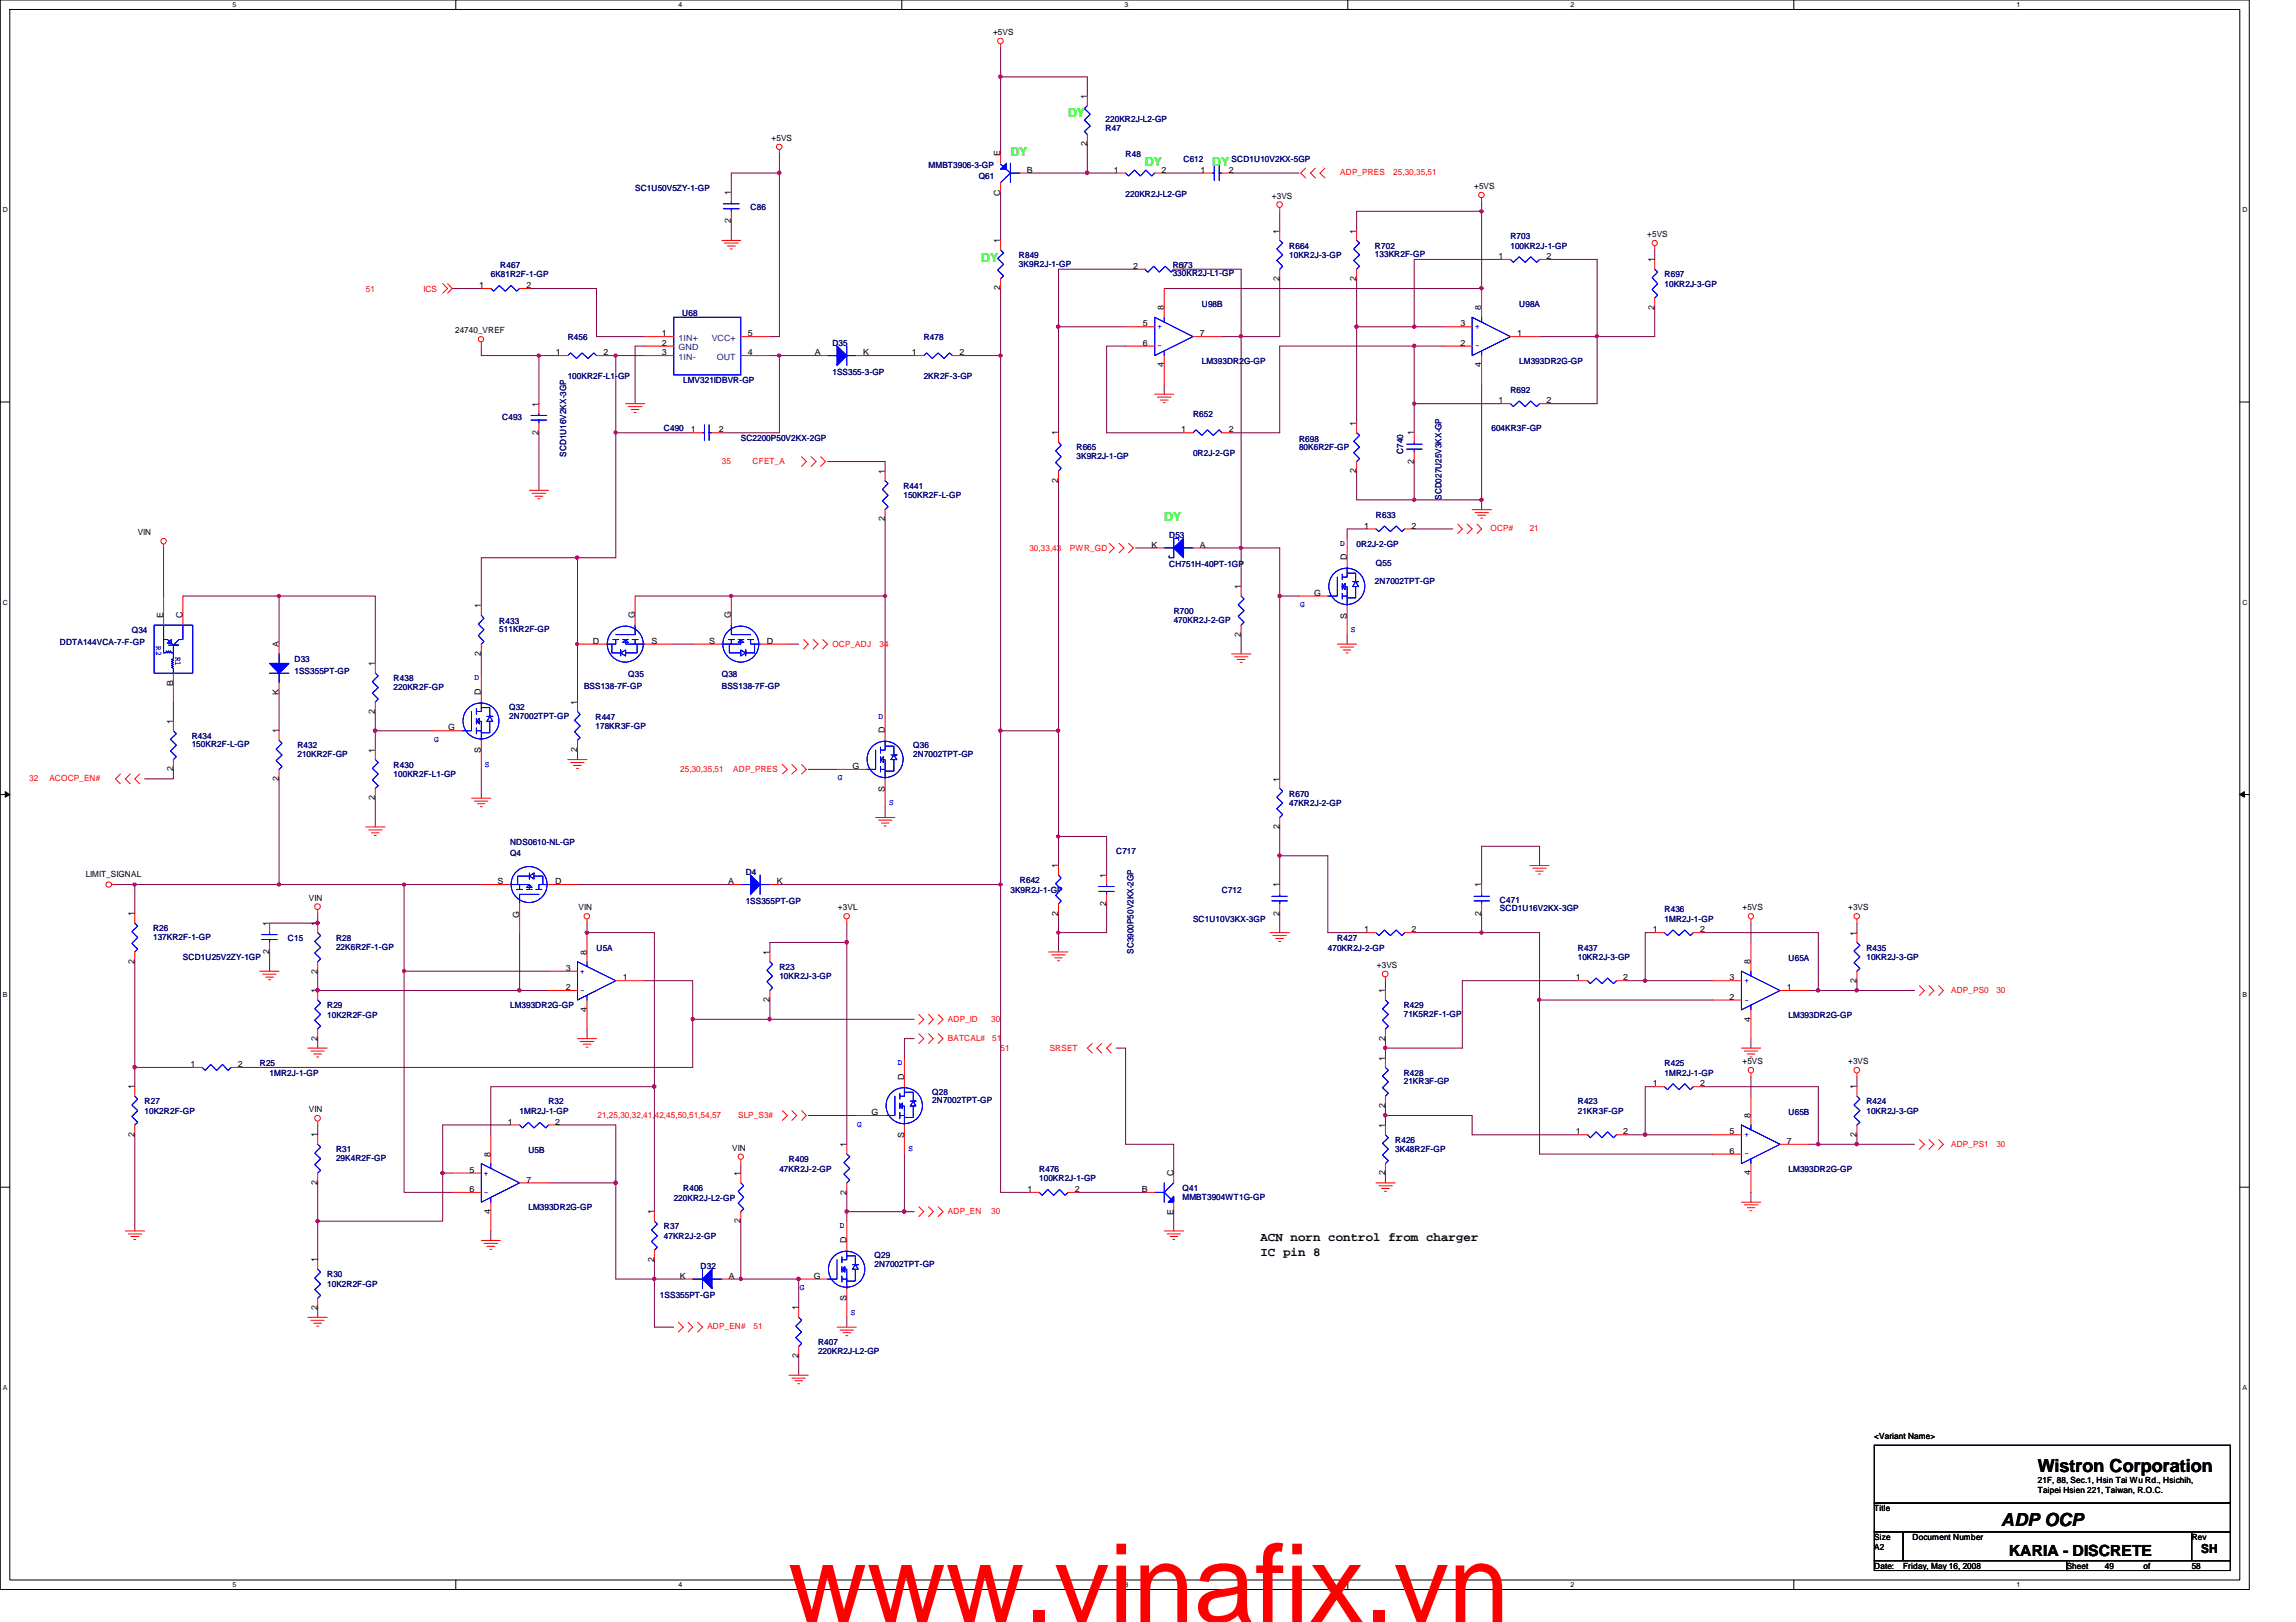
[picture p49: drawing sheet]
<svg xmlns="http://www.w3.org/2000/svg" width="297mm" height="210mm" viewBox="0 0 297 210" stroke-linecap="round" stroke-linejoin="round" font-family="sans-serif">
<defs><g id="words">
<text font-size="14.1" fill="#f00" x="102" y="209.9">www.vinafix.vn</text>
<g font-size="2.3">
<text x="263.6" y="190.5">Wistron Corporation</text>
<text x="258.9" y="197.5">ADP OCP</text>
</g>
<text font-size="2" x="259.9" y="201.3">KARIA - DISCRETE</text>
<g font-size="1.6" fill="#0f0">
<text x="138.2" y="15.2">DY</text>
<text x="130.7" y="20.2">DY</text>
<text x="148.1" y="21.4">DY</text>
<text x="156.8" y="21.4">DY</text>
<text x="127" y="33.9">DY</text>
<text x="150.6" y="67.5">DY</text>
</g>
<g font-size="1.6">
<text x="163.1" y="160.7">ACN norn control from charger</text>
<text x="163.1" y="162.5">IC pin 8</text>
<text x="284.8" y="201">SH</text>
</g>
<g font-size="1.1">
<text x="128.5" y="4.5">+5VS</text>
<text x="140.6" y="12.8" transform="rotate(-90 140.6 12.8)">1</text>
<text x="99.8" y="18.2">+5VS</text>
<text x="129.4" y="20.2" transform="rotate(-90 129.4 20.2)">E</text>
<text x="132.8" y="22.4">B</text>
<text x="140.6" y="18.9" transform="rotate(-90 140.6 18.9)">2</text>
<text x="144.1" y="22.4">1</text>
<text x="150.3" y="22.4">2</text>
<text x="155.3" y="22.4">1</text>
<text x="159" y="22.4">2</text>
<text x="94.6" y="28.9" transform="rotate(-90 94.6 28.9)">2</text>
<text x="94.6" y="25.2" transform="rotate(-90 94.6 25.2)">1</text>
<text x="129.4" y="25.4" transform="rotate(-90 129.4 25.4)">C</text>
<text x="164.5" y="25.7">+3VS</text>
<text x="190.7" y="24.4">+5VS</text>
<text x="129.4" y="31.5" transform="rotate(-90 129.4 31.5)">1</text>
<text x="146.6" y="34.8">2</text>
<text x="152.7" y="34.8">1</text>
<text x="165.5" y="30.2" transform="rotate(-90 165.5 30.2)">1</text>
<text x="175.5" y="30.2" transform="rotate(-90 175.5 30.2)">1</text>
<text x="193.9" y="33.5">1</text>
<text x="200.1" y="33.5">2</text>
<text x="213.1" y="30.6">+5VS</text>
<text x="214" y="34" transform="rotate(-90 214 34)">1</text>
<text x="62" y="37.3">1</text>
<text x="68.1" y="37.3">2</text>
<text x="129.4" y="37.6" transform="rotate(-90 129.4 37.6)">2</text>
<text x="150.6" y="40.2" transform="rotate(-90 150.6 40.2)">8</text>
<text x="165.5" y="36.4" transform="rotate(-90 165.5 36.4)">2</text>
<text x="175.5" y="36.4" transform="rotate(-90 175.5 36.4)">2</text>
<text x="191.6" y="40.2" transform="rotate(-90 191.6 40.2)">8</text>
<text x="214" y="40.1" transform="rotate(-90 214 40.1)">2</text>
<text x="58.9" y="43.1">24740_VREF</text>
<text x="71.9" y="46">1</text>
<text x="78.1" y="46">2</text>
<text x="85.6" y="46">3</text>
<text x="85.6" y="44.7">2</text>
<text x="85.6" y="43.5">1</text>
<text x="96.7" y="43.5">5</text>
<text x="96.7" y="46">4</text>
<text x="105.4" y="46">A</text>
<text x="111.7" y="46">K</text>
<text x="118" y="46">1</text>
<text x="124.1" y="46">2</text>
<text x="147.9" y="42.2">5</text>
<text x="147.9" y="44.7">6</text>
<text x="150.6" y="47.5" transform="rotate(-90 150.6 47.5)">4</text>
<text x="155.2" y="43.5">7</text>
<text x="188.9" y="42.2">3</text>
<text x="188.9" y="44.7">2</text>
<text x="191.6" y="47.5" transform="rotate(-90 191.6 47.5)">4</text>
<text x="196.3" y="43.5">1</text>
<text x="69.7" y="52.6" transform="rotate(-90 69.7 52.6)">1</text>
<text x="193.9" y="52.2">1</text>
<text x="200.1" y="52.2">2</text>
<text x="69.7" y="56.3" transform="rotate(-90 69.7 56.3)">2</text>
<text x="89.4" y="56">1</text>
<text x="93" y="56">2</text>
<text x="136.9" y="56.3" transform="rotate(-90 136.9 56.3)">1</text>
<text x="152.8" y="56">1</text>
<text x="159" y="56">2</text>
<text x="175.5" y="55.1" transform="rotate(-90 175.5 55.1)">1</text>
<text x="182.9" y="60" transform="rotate(-90 182.9 60)">2</text>
<text x="182.9" y="56.3" transform="rotate(-90 182.9 56.3)">1</text>
<text x="114.5" y="61.3" transform="rotate(-90 114.5 61.3)">1</text>
<text x="136.9" y="62.5" transform="rotate(-90 136.9 62.5)">2</text>
<text x="175.5" y="61.3" transform="rotate(-90 175.5 61.3)">2</text>
<text x="17.8" y="69.3">VIN</text>
<text x="114.5" y="67.5" transform="rotate(-90 114.5 67.5)">2</text>
<text x="149" y="70.9">K</text>
<text x="155.2" y="70.9">A</text>
<text x="176.5" y="68.4">1</text>
<text x="182.6" y="68.4">2</text>
<text x="160.5" y="76.2" transform="rotate(-90 160.5 76.2)">1</text>
<text x="170" y="77.1">G</text>
<text x="174.2" y="72.5" transform="rotate(-90 174.2 72.5)">D</text>
<text x="21.1" y="80" transform="rotate(-90 21.1 80)">E</text>
<text x="23.6" y="80" transform="rotate(-90 23.6 80)">C</text>
<text x="36.1" y="83.7" transform="rotate(-90 36.1 83.7)">A</text>
<text x="62.2" y="78.7" transform="rotate(-90 62.2 78.7)">1</text>
<text x="76.7" y="83.3">D</text>
<text x="82.1" y="80" transform="rotate(-90 82.1 80)">G</text>
<text x="84.3" y="83.3">S</text>
<text x="91.7" y="83.3">S</text>
<text x="94.6" y="80" transform="rotate(-90 94.6 80)">G</text>
<text x="99.2" y="83.3">D</text>
<text x="160.5" y="82.4" transform="rotate(-90 160.5 82.4)">2</text>
<text x="174.2" y="80.1" transform="rotate(-90 174.2 80.1)">S</text>
<text x="22.4" y="88.8" transform="rotate(-90 22.4 88.8)">B</text>
<text x="48.5" y="86.2" transform="rotate(-90 48.5 86.2)">1</text>
<text x="62.2" y="90" transform="rotate(-90 62.2 90)">D</text>
<text x="62.2" y="84.9" transform="rotate(-90 62.2 84.9)">2</text>
<text x="22.4" y="93.7" transform="rotate(-90 22.4 93.7)">1</text>
<text x="36.1" y="94.9" transform="rotate(-90 36.1 94.9)">1</text>
<text x="36.1" y="90" transform="rotate(-90 36.1 90)">K</text>
<text x="48.5" y="92.4" transform="rotate(-90 48.5 92.4)">2</text>
<text x="58" y="94.5">G</text>
<text x="74.7" y="91.2" transform="rotate(-90 74.7 91.2)">1</text>
<text x="114.5" y="94.9" transform="rotate(-90 114.5 94.9)">D</text>
<text x="22.4" y="99.8" transform="rotate(-90 22.4 99.8)">2</text>
<text x="36.1" y="101.1" transform="rotate(-90 36.1 101.1)">2</text>
<text x="48.5" y="97.4" transform="rotate(-90 48.5 97.4)">1</text>
<text x="62.2" y="97.5" transform="rotate(-90 62.2 97.5)">S</text>
<text x="74.7" y="97.3" transform="rotate(-90 74.7 97.3)">2</text>
<text x="110.3" y="99.5">G</text>
<text x="165.5" y="101.1" transform="rotate(-90 165.5 101.1)">1</text>
<text x="48.5" y="103.5" transform="rotate(-90 48.5 103.5)">2</text>
<text x="114.5" y="102.4" transform="rotate(-90 114.5 102.4)">S</text>
<text x="165.5" y="107.3" transform="rotate(-90 165.5 107.3)">2</text>
<text x="11.1" y="113.5">LIMIT_SIGNAL</text>
<text x="136.9" y="112.4" transform="rotate(-90 136.9 112.4)">1</text>
<text x="143.1" y="113.6" transform="rotate(-90 143.1 113.6)">1</text>
<text x="17.4" y="118.6" transform="rotate(-90 17.4 118.6)">1</text>
<text x="34.8" y="119.8" transform="rotate(-90 34.8 119.8)">1</text>
<text x="40" y="116.5">VIN</text>
<text x="41.1" y="119.8" transform="rotate(-90 41.1 119.8)">1</text>
<text x="64.3" y="114.4">S</text>
<text x="67.2" y="118.7" transform="rotate(-90 67.2 118.7)">G</text>
<text x="71.8" y="114.4">D</text>
<text x="74.8" y="117.8">VIN</text>
<text x="94.2" y="114.4">A</text>
<text x="100.5" y="114.4">K</text>
<text x="108.4" y="117.8">+3VL</text>
<text x="136.9" y="118.5" transform="rotate(-90 136.9 118.5)">2</text>
<text x="143.1" y="117.3" transform="rotate(-90 143.1 117.3)">2</text>
<text x="165.5" y="118.5" transform="rotate(-90 165.5 118.5)">2</text>
<text x="165.5" y="114.9" transform="rotate(-90 165.5 114.9)">1</text>
<text x="191.6" y="118.5" transform="rotate(-90 191.6 118.5)">2</text>
<text x="191.6" y="114.9" transform="rotate(-90 191.6 114.9)">1</text>
<text x="225.4" y="117.8">+5VS</text>
<text x="239.1" y="117.8">+3VS</text>
<text x="17.4" y="124.7" transform="rotate(-90 17.4 124.7)">2</text>
<text x="34.8" y="123.5" transform="rotate(-90 34.8 123.5)">2</text>
<text x="41.1" y="126" transform="rotate(-90 41.1 126)">2</text>
<text x="73.2" y="125.6">3</text>
<text x="75.9" y="123.6" transform="rotate(-90 75.9 123.6)">8</text>
<text x="99.6" y="123.6" transform="rotate(-90 99.6 123.6)">1</text>
<text x="176.5" y="120.6">1</text>
<text x="178.1" y="125.3">+3VS</text>
<text x="182.6" y="120.6">2</text>
<text x="213.8" y="120.6">1</text>
<text x="220" y="120.6">2</text>
<text x="226.5" y="124.8" transform="rotate(-90 226.5 124.8)">8</text>
<text x="240.2" y="121.1" transform="rotate(-90 240.2 121.1)">1</text>
<text x="41.1" y="128.5" transform="rotate(-90 41.1 128.5)">1</text>
<text x="73.2" y="128.1">2</text>
<text x="75.9" y="130.9" transform="rotate(-90 75.9 130.9)">4</text>
<text x="80.6" y="126.9">1</text>
<text x="99.6" y="129.7" transform="rotate(-90 99.6 129.7)">2</text>
<text x="179.2" y="128.5" transform="rotate(-90 179.2 128.5)">1</text>
<text x="203.9" y="126.9">1</text>
<text x="210" y="126.9">2</text>
<text x="223.8" y="126.9">3</text>
<text x="223.8" y="129.4">2</text>
<text x="231.2" y="128.1">1</text>
<text x="240.2" y="127.2" transform="rotate(-90 240.2 127.2)">2</text>
<text x="41.1" y="134.7" transform="rotate(-90 41.1 134.7)">2</text>
<text x="179.2" y="137.2" transform="rotate(-90 179.2 137.2)">1</text>
<text x="179.2" y="134.7" transform="rotate(-90 179.2 134.7)">2</text>
<text x="225.4" y="137.7">+5VS</text>
<text x="226.5" y="132.2" transform="rotate(-90 226.5 132.2)">4</text>
<text x="239.1" y="137.7">+3VS</text>
<text x="17.4" y="141" transform="rotate(-90 17.4 141)">1</text>
<text x="24.6" y="138.1">1</text>
<text x="30.8" y="138.1">2</text>
<text x="40" y="143.9">VIN</text>
<text x="117" y="139.7" transform="rotate(-90 117 139.7)">D</text>
<text x="179.2" y="143.4" transform="rotate(-90 179.2 143.4)">2</text>
<text x="213.8" y="140.6">1</text>
<text x="220" y="140.6">2</text>
<text x="240.2" y="141" transform="rotate(-90 240.2 141)">1</text>
<text x="17.4" y="147.1" transform="rotate(-90 17.4 147.1)">2</text>
<text x="41.1" y="147.2" transform="rotate(-90 41.1 147.2)">1</text>
<text x="63.5" y="149.7" transform="rotate(-90 63.5 149.7)">8</text>
<text x="65.7" y="145.5">1</text>
<text x="71.8" y="145.5">2</text>
<text x="94.7" y="148.9">VIN</text>
<text x="109.5" y="148.5" transform="rotate(-90 109.5 148.5)">1</text>
<text x="112.7" y="144.3">G</text>
<text x="117" y="147.2" transform="rotate(-90 117 147.2)">S</text>
<text x="179.2" y="146" transform="rotate(-90 179.2 146)">1</text>
<text x="203.9" y="146.8">1</text>
<text x="210" y="146.8">2</text>
<text x="223.8" y="146.8">5</text>
<text x="223.8" y="149.3">6</text>
<text x="226.5" y="144.7" transform="rotate(-90 226.5 144.7)">8</text>
<text x="231.2" y="148">7</text>
<text x="240.2" y="147.1" transform="rotate(-90 240.2 147.1)">2</text>
<text x="41.1" y="153.3" transform="rotate(-90 41.1 153.3)">2</text>
<text x="60.7" y="151.8">5</text>
<text x="60.7" y="154.3">6</text>
<text x="68.1" y="153">7</text>
<text x="95.8" y="152.2" transform="rotate(-90 95.8 152.2)">1</text>
<text x="109.5" y="154.6" transform="rotate(-90 109.5 154.6)">2</text>
<text x="132.9" y="154.3">1</text>
<text x="139.1" y="154.3">2</text>
<text x="147.7" y="154.3">B</text>
<text x="151.8" y="152.2" transform="rotate(-90 151.8 152.2)">C</text>
<text x="179.2" y="152.1" transform="rotate(-90 179.2 152.1)">2</text>
<text x="226.5" y="152.1" transform="rotate(-90 226.5 152.1)">4</text>
<text x="63.5" y="157.1" transform="rotate(-90 63.5 157.1)">4</text>
<text x="84.6" y="157.1" transform="rotate(-90 84.6 157.1)">1</text>
<text x="95.8" y="158.3" transform="rotate(-90 95.8 158.3)">2</text>
<text x="109.5" y="160.9" transform="rotate(-90 109.5 160.9)">D</text>
<text x="151.8" y="157.2" transform="rotate(-90 151.8 157.2)">E</text>
<text x="41.1" y="163.4" transform="rotate(-90 41.1 163.4)">1</text>
<text x="84.6" y="163.3" transform="rotate(-90 84.6 163.3)">2</text>
<text x="88" y="165.5">K</text>
<text x="94.3" y="165.5">A</text>
<text x="105.3" y="165.5">G</text>
<text x="41.1" y="169.5" transform="rotate(-90 41.1 169.5)">2</text>
<text x="103.3" y="169.6" transform="rotate(-90 103.3 169.6)">1</text>
<text x="109.5" y="168.4" transform="rotate(-90 109.5 168.4)">S</text>
<text x="103.3" y="175.8" transform="rotate(-90 103.3 175.8)">2</text>
<text x="242.5" y="186.2">&lt;Variant Name&gt;</text>
<text x="263.6" y="191.9">21F, 88, Sec.1, Hsin Tai Wu Rd., Hsichih,</text>
<text x="242.5" y="195.6">Title</text>
<text x="263.6" y="193.2">Taipei Hsien 221, Taiwan, R.O.C.</text>
<text x="242.5" y="200.5">A2</text>
<text x="242.5" y="199.3">Size</text>
<text x="242.5" y="203">Date:</text>
<text x="246.2" y="203">Friday, May 16, 2008</text>
<text x="247.4" y="199.3">Document Number</text>
<text x="267.4" y="203">Sheet</text>
<text x="272.3" y="203">49</text>
<text x="277.3" y="203">of</text>
<text x="283.5" y="203">58</text>
<text x="283.5" y="199.3">Rev</text>
</g>
<g font-size="1.1" fill="#00007f">
<text x="143" y="17">R47</text>
<text x="143" y="15.8">220KR2J-L2-GP</text>
<text x="120.1" y="21.7">MMBT3906-3-GP</text>
<text x="126.6" y="23.2">Q61</text>
<text x="145.6" y="20.3">R48</text>
<text x="153.1" y="21">C612</text>
<text x="159.3" y="21">SCD1U10V2KX-5GP</text>
<text x="82.2" y="24.7">SC1U50V5ZY-1-GP</text>
<text x="97.1" y="27.2">C86</text>
<text x="145.6" y="25.4">220KR2J-L2-GP</text>
<text x="63.5" y="35.9">6K81R2F-1-GP</text>
<text x="64.7" y="34.6">R467</text>
<text x="131.8" y="33.4">R849</text>
<text x="131.8" y="34.5">3K9R2J-1-GP</text>
<text x="151.7" y="34.6">R673</text>
<text x="151.7" y="35.8">330KR2J-L1-GP</text>
<text x="166.8" y="32.2">R664</text>
<text x="166.8" y="33.4">10KR2J-3-GP</text>
<text x="177.9" y="32.2">R702</text>
<text x="177.9" y="33.3">133KR2F-GP</text>
<text x="195.4" y="30.9">R703</text>
<text x="195.4" y="32.2">100KR2J-1-GP</text>
<text x="215.3" y="35.9">R697</text>
<text x="88.3" y="40.9">U68</text>
<text x="155.5" y="39.8">U98B</text>
<text x="196.6" y="39.8">U98A</text>
<text x="215.3" y="37.1">10KR2J-3-GP</text>
<text x="73.4" y="44">R456</text>
<text x="107.7" y="44.7">D35</text>
<text x="119.5" y="44">R478</text>
<text x="155.5" y="47.1">LM393DR2G-GP</text>
<text x="196.6" y="47.1">LM393DR2G-GP</text>
<text x="73.4" y="49.1">100KR2F-L1-GP</text>
<text x="88.4" y="49.6">LMV321IDBVR-GP</text>
<text x="107.7" y="48.5">1SS355-3-GP</text>
<text x="119.5" y="49.1">2KR2F-3-GP</text>
<text x="154.3" y="53.9">R652</text>
<text x="195.4" y="50.8">R692</text>
<text x="65" y="54.3">C493</text>
<text x="73.2" y="59.1" transform="rotate(-90 73.2 59.1)">SCD1U16V2KX-3GP</text>
<text x="85.9" y="55.8">C490</text>
<text x="95.8" y="57.1">SC2200P50V2KX-2GP</text>
<text x="139.3" y="58.3">R665</text>
<text x="139.3" y="59.4">3K9R2J-1-GP</text>
<text x="154.3" y="59.1">0R2J-2-GP</text>
<text x="168.1" y="57.2">R698</text>
<text x="168.1" y="58.3">80K6R2F-GP</text>
<text x="181.5" y="58.7" transform="rotate(-90 181.5 58.7)">C740</text>
<text x="193" y="55.8">604KR3F-GP</text>
<text x="116.9" y="63.3">R441</text>
<text x="116.9" y="64.4">150KR2F-L-GP</text>
<text x="186.5" y="64.7" transform="rotate(-90 186.5 64.7)">SCD027U25V3KX-GP</text>
<text x="151.3" y="69.6">D53</text>
<text x="175.5" y="70.7">0R2J-2-GP</text>
<text x="178" y="67">R633</text>
<text x="151.3" y="73.4">CH751H-40PT-1GP</text>
<text x="177.9" y="75.6">2N7002TPT-GP</text>
<text x="178" y="73.2">Q55</text>
<text x="7.7" y="83.4">DDTA144VCA-7-F-GP</text>
<text x="17.1" y="82">Q34</text>
<text x="64.6" y="80.7">R433</text>
<text x="64.6" y="81.8">511KR2F-GP</text>
<text x="151.8" y="79.5">R700</text>
<text x="151.8" y="80.6">470KR2J-2-GP</text>
<text x="38.1" y="85.7">D33</text>
<text x="38.1" y="87.2">1SS355PT-GP</text>
<text x="50.9" y="88.2">R438</text>
<text x="50.9" y="89.3">220KR2F-GP</text>
<text x="75.6" y="89.2">BSS138-7F-GP</text>
<text x="81.3" y="87.7">Q35</text>
<text x="93.4" y="87.7">Q38</text>
<text x="93.4" y="89.2">BSS138-7F-GP</text>
<text x="24.8" y="95.6">R434</text>
<text x="65.9" y="91.9">Q32</text>
<text x="65.9" y="93">2N7002TPT-GP</text>
<text x="77" y="93.1">R447</text>
<text x="77" y="94.3">178KR3F-GP</text>
<text x="24.8" y="96.7">150KR2F-L-GP</text>
<text x="38.5" y="96.9">R432</text>
<text x="38.5" y="98">210KR2F-GP</text>
<text x="50.9" y="99.4">R430</text>
<text x="50.9" y="100.5">100KR2F-L1-GP</text>
<text x="118.1" y="96.9">Q36</text>
<text x="118.1" y="98">2N7002TPT-GP</text>
<text x="166.8" y="103.1">R670</text>
<text x="166.8" y="104.4">47KR2J-2-GP</text>
<text x="66" y="110.8">Q4</text>
<text x="66" y="109.3">NDS0610-NL-GP</text>
<text x="96.5" y="113.2">D4</text>
<text x="144.4" y="110.6">C717</text>
<text x="96.5" y="116.9">1SS355PT-GP</text>
<text x="130.7" y="115.5">3K9R2J-1-GP</text>
<text x="131.9" y="114.3">R642</text>
<text x="154.3" y="119.3">SC1U10V3KX-3GP</text>
<text x="158.1" y="115.5">C712</text>
<text x="194.1" y="116.8">C471</text>
<text x="194.1" y="117.9">SCD1U16V2KX-3GP</text>
<text x="215.3" y="118">R436</text>
<text x="215.3" y="119.3">1MR2J-1-GP</text>
<text x="19.8" y="120.5">R26</text>
<text x="19.8" y="121.6">137KR2F-1-GP</text>
<text x="23.7" y="124.2">SCD1U25V2ZY-1GP</text>
<text x="37.3" y="121.8">C15</text>
<text x="43.5" y="121.8">R28</text>
<text x="43.5" y="122.9">22K6R2F-1-GP</text>
<text x="77.2" y="123">U5A</text>
<text x="100.8" y="125.5">R23</text>
<text x="146.6" y="123.4" transform="rotate(-90 146.6 123.4)">SC3900P50V2KX-2GP</text>
<text x="171.8" y="123">470KR2J-2-GP</text>
<text x="173" y="121.8">R427</text>
<text x="204.1" y="123">R437</text>
<text x="204.1" y="124.2">10KR2J-3-GP</text>
<text x="231.4" y="124.4">U65A</text>
<text x="241.5" y="123">R435</text>
<text x="241.5" y="124.2">10KR2J-3-GP</text>
<text x="42.3" y="130.5">R29</text>
<text x="42.3" y="131.7">10K2R2F-GP</text>
<text x="66" y="130.5">LM393DR2G-GP</text>
<text x="100.8" y="126.7">10KR2J-3-GP</text>
<text x="181.6" y="130.5">R429</text>
<text x="181.6" y="131.6">71K5R2F-1-GP</text>
<text x="231.4" y="131.7">LM393DR2G-GP</text>
<text x="33.6" y="138">R25</text>
<text x="215.3" y="138">R425</text>
<text x="18.7" y="142.9">R27</text>
<text x="34.9" y="139.2">1MR2J-1-GP</text>
<text x="70.9" y="142.9">R32</text>
<text x="120.6" y="141.7">Q28</text>
<text x="120.6" y="142.8">2N7002TPT-GP</text>
<text x="181.6" y="139.2">R428</text>
<text x="181.6" y="140.3">21KR3F-GP</text>
<text x="204.1" y="142.9">R423</text>
<text x="215.3" y="139.2">1MR2J-1-GP</text>
<text x="241.5" y="142.9">R424</text>
<text x="18.7" y="144.2">10K2R2F-GP</text>
<text x="43.5" y="149.1">R31</text>
<text x="67.2" y="144.2">1MR2J-1-GP</text>
<text x="68.4" y="149.3">U5B</text>
<text x="180.5" y="147.9">R426</text>
<text x="180.5" y="149.1">3K48R2F-GP</text>
<text x="204.1" y="144.2">21KR3F-GP</text>
<text x="231.4" y="144.3">U65B</text>
<text x="241.5" y="144.2">10KR2J-3-GP</text>
<text x="43.5" y="150.3">29K4R2F-GP</text>
<text x="87.2" y="155.4">220KR2J-L2-GP</text>
<text x="88.4" y="154.1">R406</text>
<text x="100.8" y="151.6">47KR2J-2-GP</text>
<text x="102.1" y="150.4">R409</text>
<text x="134.4" y="151.6">R476</text>
<text x="134.4" y="152.9">100KR2J-1-GP</text>
<text x="153" y="154.1">Q41</text>
<text x="153" y="155.2">MMBT3904WT1G-GP</text>
<text x="231.4" y="151.6">LM393DR2G-GP</text>
<text x="68.4" y="156.6">LM393DR2G-GP</text>
<text x="85.9" y="159.1">R37</text>
<text x="85.9" y="160.4">47KR2J-2-GP</text>
<text x="42.3" y="165.3">R30</text>
<text x="42.3" y="166.6">10K2R2F-GP</text>
<text x="85.4" y="167.9">1SS355PT-GP</text>
<text x="90.6" y="164.2">D32</text>
<text x="113.2" y="162.9">Q29</text>
<text x="113.2" y="164">2N7002TPT-GP</text>
<text x="105.8" y="174">R407</text>
<text x="105.8" y="175.2">220KR2J-L2-GP</text>
</g>
<g font-size="1.1" fill="#f00">
<text x="173.4" y="22.7">ADP_PRES</text>
<text x="180.2" y="22.7">25,30,35,51</text>
<text x="47.3" y="37.8">51</text>
<text x="54.8" y="37.8">ICS</text>
<text x="93.4" y="60">35</text>
<text x="97.4" y="60">CFET_A</text>
<text x="133.2" y="71.2">30,33,43</text>
<text x="138.4" y="71.2">PWR_GD</text>
<text x="192.8" y="68.7">OCP#</text>
<text x="197.9" y="68.7">21</text>
<text x="107.7" y="83.7">OCP_ADJ</text>
<text x="113.8" y="83.7">34</text>
<text x="3.8" y="101.1">32</text>
<text x="6.4" y="101.1">ACOCP_EN#</text>
<text x="88" y="99.9">25,30,35,51</text>
<text x="94.9" y="99.9">ADP_PRES</text>
<text x="252.4" y="128.5">ADP_PS0</text>
<text x="258.3" y="128.5">30</text>
<text x="122.6" y="134.7">BATCAL#</text>
<text x="122.6" y="132.2">ADP_ID</text>
<text x="128.2" y="132.2">30</text>
<text x="128.4" y="134.7">51</text>
<text x="129.5" y="136">51</text>
<text x="135.8" y="136">SRSET</text>
<text x="77.3" y="144.7">21,25,30,32,41,42,45,50,51,54,57</text>
<text x="95.5" y="144.7">SLP_S3#</text>
<text x="252.4" y="148.4">ADP_PS1</text>
<text x="258.3" y="148.4">30</text>
<text x="122.6" y="157.1">ADP_EN</text>
<text x="128.2" y="157.1">30</text>
<text x="91.5" y="172">ADP_EN#</text>
<text x="97.5" y="172">51</text>
</g>
<g font-size="1.1" fill="#003f7f">
<text x="87.8" y="46.6">1IN-</text>
<text x="87.8" y="45.3">GND</text>
<text x="87.8" y="44.1">1IN+</text>
<text x="92.1" y="44.1">VCC+</text>
<text x="92.7" y="46.6">OUT</text>
</g>
<g font-size="1.1" fill="#00f">
<text x="149.7" y="42.6">+</text>
<text x="149.7" y="45.1">-</text>
<text x="190.8" y="42.6">+</text>
<text x="190.8" y="45.1">-</text>
<text x="173.4" y="70.6">D</text>
<text x="20.2" y="83.6" transform="rotate(90 20.2 83.6)">R2</text>
<text x="168.2" y="78.6">G</text>
<text x="174.7" y="81.8">S</text>
<text x="22.7" y="85" transform="rotate(90 22.7 85)">R1</text>
<text x="61.4" y="88.1">D</text>
<text x="113.7" y="93">D</text>
<text x="56.2" y="96">G</text>
<text x="62.7" y="99.2">S</text>
<text x="108.4" y="101">G</text>
<text x="115" y="104.2">S</text>
<text x="75.1" y="126">+</text>
<text x="75.1" y="128.5">-</text>
<text x="225.7" y="127.3">+</text>
<text x="225.7" y="129.8">-</text>
<text x="116.2" y="137.8">D</text>
<text x="110.9" y="145.8">G</text>
<text x="117.5" y="149">S</text>
<text x="225.7" y="147.2">+</text>
<text x="225.7" y="149.6">-</text>
<text x="62.6" y="152.1">+</text>
<text x="62.6" y="154.6">-</text>
<text x="108.7" y="159">D</text>
<text x="103.5" y="167">G</text>
<text x="110.1" y="170.2">S</text>
</g>
<g font-size=".9">
<text x="30.1" y=".9">5</text>
<text x="87.8" y=".9">4</text>
<text x="145.5" y=".9">3</text>
<text x="203.2" y=".9">2</text>
<text x="260.9" y=".9">1</text>
<text x=".4" y="27.4">D</text>
<text x="290.1" y="27.4">D</text>
<text x=".4" y="78.2">C</text>
<text x="290.1" y="78.2">C</text>
<text x=".4" y="129">B</text>
<text x="290.1" y="129">B</text>
<text x=".4" y="179.8">A</text>
<text x="290.1" y="179.8">A</text>
<text x="30.1" y="205.4">5</text>
<text x="87.8" y="205.4">4</text>
<text x="145.5" y="205.4">3</text>
<text x="203.2" y="205.4">2</text>
<text x="260.9" y="205.4">1</text>
</g>
</g></defs>
<path d="M0 0h291v205.7h-291zM1.3 1.2h288.5v203.3h-288.5z" fill="none" stroke="#000" stroke-width=".13"/>
<g fill="#fff">
<path d="M30.1 .1h.5v1h-.5z"/>
<path d="M30.1 204.6h.5v1h-.5z"/>
</g>
<path d="M59 0v1.2M59 204.5v1.2" fill="none" stroke="#000" stroke-width=".13"/>
<g fill="#fff">
<path d="M87.8 .1h.5v1h-.5z"/>
<path d="M87.8 204.6h.5v1h-.5z"/>
</g>
<path d="M116.7 0v1.2M116.7 204.5v1.2" fill="none" stroke="#000" stroke-width=".13"/>
<g fill="#fff">
<path d="M145.5 .1h.5v1h-.5z"/>
<path d="M145.5 204.6h.5v1h-.5z"/>
</g>
<path d="M174.4 0v1.2M174.4 204.5v1.2" fill="none" stroke="#000" stroke-width=".13"/>
<g fill="#fff">
<path d="M203.2 .1h.5v1h-.5z"/>
<path d="M203.2 204.6h.5v1h-.5z"/>
</g>
<path d="M232.1 0v1.2M232.1 204.5v1.2" fill="none" stroke="#000" stroke-width=".13"/>
<g fill="#fff">
<path d="M260.9 .1h.5v1h-.5z"/>
<path d="M260.9 204.6h.5v1h-.5z"/>
<path d="M.4 26.6h.6v1h-.6z"/>
<path d="M290.1 26.6h.6v1h-.6z"/>
<path d="M.4 77.4h.6v1h-.6z"/>
<path d="M290.1 77.4h.6v1h-.6z"/>
</g>
<path d="M0 52h1.3M289.8 52h1.2" fill="none" stroke="#000" stroke-width=".13"/>
<g fill="#fff">
<path d="M.4 128.2h.6v1h-.6z"/>
<path d="M290.1 128.2h.6v1h-.6z"/>
</g>
<path d="M0 102.8h1.3M.7 102.4l.6 .4-.6 .4zM289.8 102.8h1.2M289.8 102.8l.6-.4v.8z" fill="none" stroke="#000" stroke-width=".13"/>
<path d="M.7 102.4l.6 .4-.6 .4zM289.8 102.8l.6-.4v.8z" fill="#000"/>
<g fill="#fff">
<path d="M.4 179h.5v1h-.5z"/>
<path d="M290.1 179h.6v1h-.6z"/>
</g>
<path d="M0 153.6h1.3M289.8 153.6h1.2" fill="none" stroke="#000" stroke-width=".13"/>
<path d="M79.7 46h3.7M82.2 44.8v7.4M144.4 135.6h1.2M235.2 148.1h5" fill="none" stroke="#7f003f" stroke-width=".13"/>
<path d="M235 147.9h.4l.1 .1-.1 .2-.2 .1-.2-.1z" fill-rule="evenodd" fill="#f0f"/>
<path d="M235 147.9h.4l.1 .1-.1 .2-.2 .1-.2-.1z" fill="none" stroke="#f0f" stroke-width=".13"/>
<path d="M175.5 36.1v6.2M160.6 43.6v27.3M165.6 44.8h17.4M17.4 124.5v13.6M31.2 138.1h58.4M210.4 126.9h2.4M210.4 146.9h2.4M84.7 163v2.5h-5" fill="none" stroke="#7f003f" stroke-width=".13"/>
<path d="M160.4 43.4h.3l.1 .1-.1 .2h-.2h-.1z" fill-rule="evenodd" fill="#f0f"/>
<path d="M160.4 43.4h.3l.1 .1-.1 .2h-.2h-.1z" fill="none" stroke="#f0f" stroke-width=".13"/>
<path d="M206.6 33.6v10h-7.4M155.6 70.9h5M129.5 94.6v19.9M191.7 120.7h7.5" fill="none" stroke="#7f003f" stroke-width=".13"/>
<path d="M129.3 94.4h.3l.1 .1-.1 .2-.2 .1-.1-.1z" fill-rule="evenodd" fill="#f0f"/>
<path d="M129.3 94.4h.3l.1 .1-.1 .2-.2 .1-.1-.1z" fill="none" stroke="#f0f" stroke-width=".13"/>
<g fill="none" stroke="#7f003f" stroke-width=".13">
<path d="M136.9 34.8v7.5M165.6 44.8v11.2M175.5 42.3v12.4M183 44.8h3.7M14.9 114.5h2.5M165.6 107v3.7M89.6 131.9v6.2M145.6 135.6v12.5h6.2M179.2 134.4v1.2M183 120.7h8.7M199.2 120.7v8.7M17.4 146.9v12.4"/>
<path d="M41.1 145.6v1.3M57.3 145.6v6.2M79.7 145.6v7.5M179.2 143.1v1.3"/>
</g>
<path d="M175.3 42.1h.3l.1 .1-.1 .2-.1 .1-.2-.1z" fill-rule="evenodd" fill="#f0f"/>
<path d="M175.3 42.1h.3l.1 .1-.1 .2-.1 .1-.2-.1z" fill="none" stroke="#f0f" stroke-width=".13"/>
<path d="M175.5 29.8v-2.5h16.2v10M175.5 42.3h7.5M199.2 129.4v20h22.4" fill="none" stroke="#7f003f" stroke-width=".13"/>
<path d="M191.5 27.2h.3l.1 .1-.1 .2-.2 .1-.1-.1z" fill-rule="evenodd" fill="#f0f"/>
<path d="M191.5 27.2h.3l.1 .1-.1 .2-.2 .1-.1-.1z" fill="none" stroke="#f0f" stroke-width=".13"/>
<path d="M69.7 46v6.2" fill="none" stroke="#7f003f" stroke-width=".13"/>
<path d="M69.5 45.9h.4v.1v.2h-.2h-.2z" fill-rule="evenodd" fill="#f0f"/>
<path d="M69.5 45.9h.4v.1v.2h-.2h-.2z" fill="none" stroke="#f0f" stroke-width=".13"/>
<path d="M199.2 129.4h22.4" fill="none" stroke="#7f003f" stroke-width=".13"/>
<path d="M199 129.2h.3v.2v.1l-.2 .1-.1-.1z" fill-rule="evenodd" fill="#f0f"/>
<path d="M199 129.2h.3v.2v.1l-.2 .1-.1-.1z" fill="none" stroke="#f0f" stroke-width=".13"/>
<path d="M58.5 37.3h3.8M194.2 33.6h-11.2v8.7" fill="none" stroke="#7f003f" stroke-width=".13"/>
<path d="M182.8 42.1h.3l.1 .1-.1 .2-.1 .1-.2-.1z" fill-rule="evenodd" fill="#f0f"/>
<path d="M182.8 42.1h.3l.1 .1-.1 .2-.1 .1-.2-.1z" fill="none" stroke="#f0f" stroke-width=".13"/>
<path d="M179.2 135.6h10" fill="none" stroke="#7f003f" stroke-width=".13"/>
<path d="M179 135.4h.4v.2v.2h-.2h-.2z" fill-rule="evenodd" fill="#f0f"/>
<path d="M179 135.4h.4v.2v.2h-.2h-.2z" fill="none" stroke="#f0f" stroke-width=".13"/>
<path d="M94.6 22.4v2.5M100.8 46v10M150.6 49.8v1.2M183 52.2v3.8M204.1 126.9h-14.9v8.7" fill="none" stroke="#7f003f" stroke-width=".13"/>
<path d="M100.6 45.9h.4v.1v.2h-.2h-.2z" fill-rule="evenodd" fill="#f0f"/>
<path d="M100.6 45.9h.4v.1v.2h-.2h-.2z" fill="none" stroke="#f0f" stroke-width=".13"/>
<path d="M93.4 56h7.4M179.2 144.4h11.3" fill="none" stroke="#7f003f" stroke-width=".13"/>
<path d="M179 144.2h.4v.1v.2l-.2 .1-.2-.1z" fill-rule="evenodd" fill="#f0f"/>
<path d="M179 144.2h.4v.1v.2l-.2 .1-.2-.1z" fill="none" stroke="#f0f" stroke-width=".13"/>
<path d="M79.7 46v10" fill="none" stroke="#7f003f" stroke-width=".13"/>
<path d="M79.5 55.8h.3l.1 .2-.1 .1-.2 .1-.1-.1z" fill-rule="evenodd" fill="#f0f"/>
<path d="M79.5 55.8h.3l.1 .2-.1 .1-.2 .1-.1-.1z" fill="none" stroke="#f0f" stroke-width=".13"/>
<path d="M79.5 45.9h.3l.1 .1-.1 .2h-.2h-.1z" fill-rule="evenodd" fill="#f0f"/>
<path d="M79.5 45.9h.3l.1 .1-.1 .2h-.2h-.1z" fill="none" stroke="#f0f" stroke-width=".13"/>
<path d="M150.6 37.3h41.1M214.1 39.8v3.8h-7.5M78.4 46h1.3M79.7 56h9.9" fill="none" stroke="#7f003f" stroke-width=".13"/>
<path d="M191.5 37.1h.3l.1 .2-.1 .1-.2 .1-.1-.1z" fill-rule="evenodd" fill="#f0f"/>
<path d="M191.5 37.1h.3l.1 .2-.1 .1-.2 .1-.1-.1z" fill="none" stroke="#f0f" stroke-width=".13"/>
<path d="M100.8 22.4v21.2M190.5 144.4v2.5h13.6" fill="none" stroke="#7f003f" stroke-width=".13"/>
<path d="M100.6 22.2h.4v.2v.1l-.2 .1-.2-.1z" fill-rule="evenodd" fill="#f0f"/>
<path d="M100.6 22.2h.4v.2v.1l-.2 .1-.2-.1z" fill="none" stroke="#f0f" stroke-width=".13"/>
<path d="M191.7 118.2v2.5M104.6 144.4h6.2" fill="none" stroke="#7f003f" stroke-width=".13"/>
<path d="M191.5 120.5h.3l.1 .2-.1 .1-.2 .1-.1-.1z" fill-rule="evenodd" fill="#f0f"/>
<path d="M191.5 120.5h.3l.1 .2-.1 .1-.2 .1-.1-.1z" fill="none" stroke="#f0f" stroke-width=".13"/>
<path d="M94.6 22.4h6.2M69.7 46h2.5M191.7 49.8v14.9M17.4 114.5v3.7M17.4 138.1v2.5" fill="none" stroke="#7f003f" stroke-width=".13"/>
<path d="M17.2 137.9h.4v.2v.2h-.2h-.2z" fill-rule="evenodd" fill="#f0f"/>
<path d="M17.2 137.9h.4v.2v.2h-.2h-.2z" fill="none" stroke="#f0f" stroke-width=".13"/>
<path d="M200.4 33.6h6.2M206.6 43.6v8.6" fill="none" stroke="#7f003f" stroke-width=".13"/>
<path d="M206.4 43.4h.4v.1v.2h-.2h-.2z" fill-rule="evenodd" fill="#f0f"/>
<path d="M206.4 43.4h.4v.1v.2h-.2h-.2z" fill="none" stroke="#f0f" stroke-width=".13"/>
<path d="M183 52.2h11.2M200.4 52.2h6.2" fill="none" stroke="#7f003f" stroke-width=".13"/>
<path d="M182.8 52.1h.3l.1 .1-.1 .2-.1 .1-.2-.1z" fill-rule="evenodd" fill="#f0f"/>
<path d="M182.8 52.1h.3l.1 .1-.1 .2-.1 .1-.2-.1z" fill="none" stroke="#f0f" stroke-width=".13"/>
<path d="M183 44.8v7.4" fill="none" stroke="#7f003f" stroke-width=".13"/>
<path d="M182.8 44.6h.3l.1 .1-.1 .2-.1 .1-.2-.1z" fill-rule="evenodd" fill="#f0f"/>
<path d="M182.8 44.6h.3l.1 .1-.1 .2-.1 .1-.2-.1z" fill="none" stroke="#f0f" stroke-width=".13"/>
<path d="M79.7 56v16.2M107.1 59.7h7.4v1.3M183 59.7v5M175.5 61v3.7h7.5M183 64.7h8.7M95.8 158v7.5h-1.2" fill="none" stroke="#7f003f" stroke-width=".13"/>
<path d="M191.5 64.5h.3l.1 .2-.1 .1-.2 .1-.1-.1z" fill-rule="evenodd" fill="#f0f"/>
<path d="M191.5 64.5h.3l.1 .2-.1 .1-.2 .1-.1-.1z" fill="none" stroke="#f0f" stroke-width=".13"/>
<path d="M182.8 64.5h.3l.1 .2-.1 .1-.1 .1-.2-.1z" fill-rule="evenodd" fill="#f0f"/>
<path d="M182.8 64.5h.3l.1 .2-.1 .1-.1 .1-.2-.1z" fill="none" stroke="#f0f" stroke-width=".13"/>
<path d="M191.7 26.1v1.2M109.6 122v26.1M214.1 120.7h-1.3v6.2M220.3 120.7h14.9v7.5M234 128.2h1.2M235.2 128.2h5M41.1 158v5M41.1 169.2v1.3M103.3 175.5v2.5" fill="none" stroke="#7f003f" stroke-width=".13"/>
<path d="M240 128h.4v.1v.2l-.2 .1-.2-.1z" fill-rule="evenodd" fill="#f0f"/>
<path d="M240 128h.4v.1v.2l-.2 .1-.2-.1z" fill="none" stroke="#f0f" stroke-width=".13"/>
<path d="M235 128h.4l.1 .1-.1 .2-.2 .1-.2-.1z" fill-rule="evenodd" fill="#f0f"/>
<path d="M235 128h.4l.1 .1-.1 .2-.2 .1-.2-.1z" fill="none" stroke="#f0f" stroke-width=".13"/>
<path d="M136.9 94.6v13.6M240.2 119.5v1.2" fill="none" stroke="#7f003f" stroke-width=".13"/>
<path d="M136.7 94.4h.3l.1 .1-.1 .2-.1 .1-.2-.1z" fill-rule="evenodd" fill="#f0f"/>
<path d="M136.7 94.4h.3l.1 .1-.1 .2-.1 .1-.2-.1z" fill="none" stroke="#f0f" stroke-width=".13"/>
<path d="M129.5 114.5v39.8" fill="none" stroke="#7f003f" stroke-width=".13"/>
<path d="M129.3 114.3h.3l.1 .2-.1 .1-.2 .1-.1-.1z" fill-rule="evenodd" fill="#f0f"/>
<path d="M129.3 114.3h.3l.1 .2-.1 .1-.2 .1-.1-.1z" fill="none" stroke="#f0f" stroke-width=".13"/>
<path d="M41.1 153.1v4.9M129.5 154.3h3.7" fill="none" stroke="#7f003f" stroke-width=".13"/>
<path d="M40.9 157.9h.3l.1 .1-.1 .2h-.1h-.2z" fill-rule="evenodd" fill="#f0f"/>
<path d="M40.9 157.9h.3l.1 .1-.1 .2h-.1h-.2z" fill="none" stroke="#f0f" stroke-width=".13"/>
<path d="M109.6 156.8h7.4" fill="none" stroke="#7f003f" stroke-width=".13"/>
<path d="M109.4 156.6h.3l.1 .2-.1 .1-.2 .1-.1-.1z" fill-rule="evenodd" fill="#f0f"/>
<path d="M109.4 156.6h.3l.1 .2-.1 .1-.2 .1-.1-.1z" fill="none" stroke="#f0f" stroke-width=".13"/>
<path d="M165.6 70.9v6.2" fill="none" stroke="#7f003f" stroke-width=".13"/>
<path d="M165.4 77h.3l.1 .1-.1 .2h-.2h-.1z" fill-rule="evenodd" fill="#f0f"/>
<path d="M165.4 77h.3l.1 .1-.1 .2h-.2h-.1z" fill="none" stroke="#f0f" stroke-width=".13"/>
<path d="M136.9 118.2v2.5M240.2 126.9v1.3h7.5M117 149.4v7.4" fill="none" stroke="#7f003f" stroke-width=".13"/>
<path d="M116.8 156.6h.3l.1 .2-.1 .1-.1 .1-.2-.1z" fill-rule="evenodd" fill="#f0f"/>
<path d="M116.8 156.6h.3l.1 .2-.1 .1-.1 .1-.2-.1z" fill="none" stroke="#f0f" stroke-width=".13"/>
<path d="M136.9 112v-3.8h6.3v5" fill="none" stroke="#7f003f" stroke-width=".13"/>
<path d="M136.7 108.1h.3l.1 .1-.1 .2-.1 .1-.2-.1z" fill-rule="evenodd" fill="#f0f"/>
<path d="M136.7 108.1h.3l.1 .1-.1 .2-.1 .1-.2-.1z" fill="none" stroke="#f0f" stroke-width=".13"/>
<path d="M214.1 32.3v1.3M183 42.3h3.7M100.8 114.5h28.7M143.2 117v3.7h-6.3M117 134.4h1.3M240.2 139.4v1.2" fill="none" stroke="#7f003f" stroke-width=".13"/>
<path d="M136.7 120.5h.3l.1 .2-.1 .1-.1 .1-.2-.1z" fill-rule="evenodd" fill="#f0f"/>
<path d="M136.7 120.5h.3l.1 .2-.1 .1-.1 .1-.2-.1z" fill="none" stroke="#f0f" stroke-width=".13"/>
<path d="M136.9 34.8h10M136.9 42.3v13.7M191.7 64.7v1.3M36.1 114.5h16.2v11.2h18.6M74.7 114.5h19.9M136.9 120.7v2.5M234 148.1h1.2" fill="none" stroke="#7f003f" stroke-width=".13"/>
<path d="M52.1 114.3h.3l.1 .2-.1 .1-.1 .1-.2-.1z" fill-rule="evenodd" fill="#f0f"/>
<path d="M52.1 114.3h.3l.1 .2-.1 .1-.1 .1-.2-.1z" fill="none" stroke="#f0f" stroke-width=".13"/>
<path d="M136.9 42.3h8.7" fill="none" stroke="#7f003f" stroke-width=".13"/>
<path d="M136.7 42.1h.3l.1 .1-.1 .2-.1 .1-.2-.1z" fill-rule="evenodd" fill="#f0f"/>
<path d="M136.7 42.1h.3l.1 .1-.1 .2-.1 .1-.2-.1z" fill="none" stroke="#f0f" stroke-width=".13"/>
<path d="M67.2 120.7v7.5h-26.1" fill="none" stroke="#7f003f" stroke-width=".13"/>
<path d="M40.9 128h.3l.1 .1-.1 .2-.1 .1-.2-.1z" fill-rule="evenodd" fill="#f0f"/>
<path d="M40.9 128h.3l.1 .1-.1 .2-.1 .1-.2-.1z" fill="none" stroke="#f0f" stroke-width=".13"/>
<path d="M146.9 70.9h2.5M41.1 118.2v1.3M165.6 110.7h6.2" fill="none" stroke="#7f003f" stroke-width=".13"/>
<path d="M165.4 110.5h.3l.1 .2-.1 .2-.2 .1-.1-.1z" fill-rule="evenodd" fill="#f0f"/>
<path d="M165.4 110.5h.3l.1 .2-.1 .2-.2 .1-.1-.1z" fill="none" stroke="#f0f" stroke-width=".13"/>
<path d="M143.2 44.8h2.4M240.2 146.9v1.2h7.5" fill="none" stroke="#7f003f" stroke-width=".13"/>
<path d="M240 147.9h.4v.1v.2l-.2 .1-.2-.1z" fill-rule="evenodd" fill="#f0f"/>
<path d="M240 147.9h.4v.1v.2l-.2 .1-.2-.1z" fill="none" stroke="#f0f" stroke-width=".13"/>
<path d="M153.1 34.8h7.5v8.8h-2.5M143.2 44.8v11.2h9.9M160.6 70.9v5M171.8 110.7v10h4.9M41.1 125.7v2.5M41.1 134.4v1.2M95.8 150.6v1.2" fill="none" stroke="#7f003f" stroke-width=".13"/>
<path d="M160.4 70.8h.3l.1 .1-.1 .1-.2 .1-.1-.1z" fill-rule="evenodd" fill="#f0f"/>
<path d="M160.4 70.8h.3l.1 .1-.1 .1-.2 .1-.1-.1z" fill="none" stroke="#f0f" stroke-width=".13"/>
<path d="M165.6 27.3v2.5M160.6 70.9h5M17.4 138.1h7.5M67.2 128.2h3.7M226.5 139.4v2.5" fill="none" stroke="#7f003f" stroke-width=".13"/>
<path d="M67 128h.4v.1v.2l-.2 .1-.2-.1z" fill-rule="evenodd" fill="#f0f"/>
<path d="M67 128h.4v.1v.2l-.2 .1-.2-.1z" fill="none" stroke="#f0f" stroke-width=".13"/>
<path d="M165.6 36.1v7.5h-5M75.9 119.5v1.2h8.8M109.6 119.5v2.5M191.7 109.5v5M214.1 140.6h-1.3v6.3" fill="none" stroke="#7f003f" stroke-width=".13"/>
<path d="M75.7 120.5h.4l.1 .2-.1 .1-.2 .1-.2-.1z" fill-rule="evenodd" fill="#f0f"/>
<path d="M75.7 120.5h.4l.1 .2-.1 .1-.2 .1-.2-.1z" fill="none" stroke="#f0f" stroke-width=".13"/>
<path d="M160.6 82.1v2.5M95.8 165.5h7.5" fill="none" stroke="#7f003f" stroke-width=".13"/>
<path d="M103.1 165.3h.4v.2v.2h-.2h-.2z" fill-rule="evenodd" fill="#f0f"/>
<path d="M103.1 165.3h.4v.2v.2h-.2h-.2z" fill="none" stroke="#f0f" stroke-width=".13"/>
<path d="M95.7 165.3h.3l.1 .2-.1 .2h-.2h-.1z" fill-rule="evenodd" fill="#f0f"/>
<path d="M95.7 165.3h.3l.1 .2-.1 .2h-.2h-.1z" fill="none" stroke="#f0f" stroke-width=".13"/>
<path d="M57.3 151.8v6.2h-16.2" fill="none" stroke="#7f003f" stroke-width=".13"/>
<path d="M57.1 151.7h.3l.1 .1-.1 .1-.2 .1-.1-.1z" fill-rule="evenodd" fill="#f0f"/>
<path d="M57.1 151.7h.3l.1 .1-.1 .1-.2 .1-.1-.1z" fill="none" stroke="#f0f" stroke-width=".13"/>
<path d="M100.8 46h5M191.7 109.5h7.5v2.5M179.2 126.9v1.3M57.3 151.8h1.2M57.3 145.6h8.7M84.7 140.6v16.2M109.6 156.8v1.2M220.3 140.6h14.9v7.5" fill="none" stroke="#7f003f" stroke-width=".13"/>
<path d="M84.5 140.4h.3l.1 .2-.1 .2h-.2h-.1z" fill-rule="evenodd" fill="#f0f"/>
<path d="M84.5 140.4h.3l.1 .2-.1 .2h-.2h-.1z" fill="none" stroke="#f0f" stroke-width=".13"/>
<path d="M165.6 110.7v3.8M52.3 125.7v28.6h6.2M179.2 135.6v1.3M117 156.8h1.3M179.2 144.4v1.2" fill="none" stroke="#7f003f" stroke-width=".13"/>
<path d="M52.1 125.5h.3l.1 .1-.1 .2-.1 .1-.2-.1z" fill-rule="evenodd" fill="#f0f"/>
<path d="M52.1 125.5h.3l.1 .1-.1 .2-.1 .1-.2-.1z" fill="none" stroke="#f0f" stroke-width=".13"/>
<path d="M174.3 82.1v1.3M52.3 114.5h10M165.6 118.2v2.5M84.7 120.7v19.9h-21.2v6.3M109.6 122h-10v1.2M72.2 145.6h7.5M139.4 154.3h8.7M151.8 156.8v2.5M179.2 151.8v1.3" fill="none" stroke="#7f003f" stroke-width=".13"/>
<path d="M109.4 121.8h.3l.1 .1-.1 .2-.2 .1-.1-.1z" fill-rule="evenodd" fill="#f0f"/>
<path d="M109.4 121.8h.3l.1 .1-.1 .2-.2 .1-.1-.1z" fill="none" stroke="#f0f" stroke-width=".13"/>
<path d="M79.7 153.1v12.4" fill="none" stroke="#7f003f" stroke-width=".13"/>
<path d="M79.5 152.9h.3l.1 .1-.1 .2-.2 .1-.1-.1z" fill-rule="evenodd" fill="#f0f"/>
<path d="M79.5 152.9h.3l.1 .1-.1 .2-.2 .1-.1-.1z" fill="none" stroke="#f0f" stroke-width=".13"/>
<path d="M99.6 131.9h18.7M84.7 165.5h3.7" fill="none" stroke="#7f003f" stroke-width=".13"/>
<path d="M99.4 131.7h.3l.1 .2-.1 .1-.1 .1-.2-.1z" fill-rule="evenodd" fill="#f0f"/>
<path d="M99.4 131.7h.3l.1 .2-.1 .1-.1 .1-.2-.1z" fill="none" stroke="#f0f" stroke-width=".13"/>
<path d="M89.6 126.9v5M212.8 126.9h8.8" fill="none" stroke="#7f003f" stroke-width=".13"/>
<path d="M212.7 126.8h.3l.1 .1-.1 .2h-.2h-.1z" fill-rule="evenodd" fill="#f0f"/>
<path d="M212.7 126.8h.3l.1 .1-.1 .2h-.2h-.1z" fill="none" stroke="#f0f" stroke-width=".13"/>
<path d="M176.7 68.5h-2.4v1.2M70.9 153.1h8.8M151.8 148.1v3.7M84.7 165.5v6.2" fill="none" stroke="#7f003f" stroke-width=".13"/>
<path d="M84.5 165.3h.3l.1 .2-.1 .2h-.2h-.1z" fill-rule="evenodd" fill="#f0f"/>
<path d="M84.5 165.3h.3l.1 .2-.1 .2h-.2h-.1z" fill="none" stroke="#f0f" stroke-width=".13"/>
<path d="M99.6 129.4v2.5h-10" fill="none" stroke="#7f003f" stroke-width=".13"/>
<path d="M89.5 131.7h.3v.2v.1l-.2 .1-.1-.1z" fill-rule="evenodd" fill="#f0f"/>
<path d="M89.5 131.7h.3v.2v.1l-.2 .1-.1-.1z" fill="none" stroke="#f0f" stroke-width=".13"/>
<path d="M183 68.5h5M212.8 146.9h8.8" fill="none" stroke="#7f003f" stroke-width=".13"/>
<path d="M212.7 146.7h.3l.1 .1-.1 .2-.2 .1-.1-.1z" fill-rule="evenodd" fill="#f0f"/>
<path d="M212.7 146.7h.3l.1 .1-.1 .2-.2 .1-.1-.1z" fill="none" stroke="#f0f" stroke-width=".13"/>
<path d="M68.5 37.3h8.7v6.3h6.2M62.3 44.8v1.2M69.7 56v7.5M82.2 44.8h1.2M99.6 43.6h1.2M99.6 46h1.2M159.3 56h6.3M34.9 119.5h6.2M226.5 119.5v2.5M83.4 126.9h6.2M84.7 171.7h2.5" fill="none" stroke="#7f003f" stroke-width=".13"/>
<path d="M40.9 119.3h.3l.1 .1-.1 .2-.1 .1-.2-.1z" fill-rule="evenodd" fill="#f0f"/>
<path d="M40.9 119.3h.3l.1 .1-.1 .2-.1 .1-.2-.1z" fill="none" stroke="#f0f" stroke-width=".13"/>
<path d="M94.6 77.1h19.9M34.9 123.2v2.5" fill="none" stroke="#7f003f" stroke-width=".13"/>
<path d="M114.4 77h.2l.1 .1-.1 .2h-.1h-.1z" fill-rule="evenodd" fill="#f0f"/>
<path d="M114.4 77h.2l.1 .1-.1 .2h-.1h-.1z" fill="none" stroke="#f0f" stroke-width=".13"/>
<path d="M94.4 77h.3l.1 .1-.1 .2h-.1h-.2z" fill-rule="evenodd" fill="#f0f"/>
<path d="M94.4 77h.3l.1 .1-.1 .2h-.1h-.2z" fill="none" stroke="#f0f" stroke-width=".13"/>
<path d="M100.8 19.9v2.5M94.6 28.6v2.5M62.3 46h7.4M112.1 46h6.2M124.5 46h5M74.7 72.2v11.2M82.2 77.1h12.4M114.5 67.2v24.9M87.2 83.4h2.4M102.1 83.4h1.2M104.6 99.6h3.7M114.5 104.5v1.3" fill="none" stroke="#7f003f" stroke-width=".13"/>
<path d="M74.5 83.2h.3l.1 .2-.1 .1-.1 .1-.2-.1z" fill-rule="evenodd" fill="#f0f"/>
<path d="M74.5 83.2h.3l.1 .2-.1 .1-.1 .1-.2-.1z" fill="none" stroke="#f0f" stroke-width=".13"/>
<path d="M62.3 72.2h12.4" fill="none" stroke="#7f003f" stroke-width=".13"/>
<path d="M74.5 72h.3l.1 .1-.1 .2-.1 .1-.2-.1z" fill-rule="evenodd" fill="#f0f"/>
<path d="M74.5 72h.3l.1 .1-.1 .2-.1 .1-.2-.1z" fill="none" stroke="#f0f" stroke-width=".13"/>
<path d="M62.3 72.2v6.2M74.7 72.2h5M48.6 92.1v2.5h7.4M62.3 84.6v2.5M62.3 99.6v3.7M74.7 83.4v7.4M74.7 97.1v1.2" fill="none" stroke="#7f003f" stroke-width=".13"/>
<path d="M48.4 94.4h.3l.1 .1-.1 .2-.2 .1-.1-.1z" fill-rule="evenodd" fill="#f0f"/>
<path d="M48.4 94.4h.3l.1 .1-.1 .2-.2 .1-.1-.1z" fill="none" stroke="#f0f" stroke-width=".13"/>
<path d="M36.1 77.1h12.5v8.8M48.6 94.6v2.5M48.6 103.3v3.7" fill="none" stroke="#7f003f" stroke-width=".13"/>
<path d="M35.9 77h.3l.1 .1-.1 .2h-.1h-.2z" fill-rule="evenodd" fill="#f0f"/>
<path d="M35.9 77h.3l.1 .1-.1 .2h-.1h-.2z" fill="none" stroke="#f0f" stroke-width=".13"/>
<path d="M36.1 77.1v6.3M36.1 89.6v5M36.1 100.8v13.7" fill="none" stroke="#7f003f" stroke-width=".13"/>
<path d="M35.9 114.3h.3l.1 .2-.1 .1-.1 .1-.2-.1z" fill-rule="evenodd" fill="#f0f"/>
<path d="M35.9 114.3h.3l.1 .2-.1 .1-.1 .1-.2-.1z" fill="none" stroke="#f0f" stroke-width=".13"/>
<path d="M17.4 114.5h18.7" fill="none" stroke="#7f003f" stroke-width=".13"/>
<path d="M17.2 114.3h.4v.2v.1l-.2 .1-.2-.1z" fill-rule="evenodd" fill="#f0f"/>
<path d="M17.2 114.3h.4v.2v.1l-.2 .1-.2-.1z" fill="none" stroke="#f0f" stroke-width=".13"/>
<path d="M129.5 46v48.6M21.2 70.9v6.2M23.7 77.1h12.4M22.4 90.8v2.5M22.4 99.6v1.2h-3.7M75.9 133.1v1.3M226.5 134.4v1.2M63.5 159.3v1.2M226.5 154.3v1.3" fill="none" stroke="#7f003f" stroke-width=".13"/>
<path d="M129.3 45.9h.3l.1 .1-.1 .2h-.2h-.1z" fill-rule="evenodd" fill="#f0f"/>
<path d="M129.3 45.9h.3l.1 .1-.1 .2h-.2h-.1z" fill="none" stroke="#f0f" stroke-width=".13"/>
<path d="M129.5 9.9v10M129.5 37.3v8.7M129.5 24.9v6.2M136.9 62.2v32.4h-7.4" fill="none" stroke="#7f003f" stroke-width=".13"/>
<path d="M129.3 9.8h.3l.1 .1-.1 .2-.2 .1-.1-.1z" fill-rule="evenodd" fill="#f0f"/>
<path d="M129.3 9.8h.3l.1 .1-.1 .2-.2 .1-.1-.1z" fill="none" stroke="#f0f" stroke-width=".13"/>
<path d="M129.5 6.2v3.7h11.2v2.5M140.7 18.7v3.7h-7.5" fill="none" stroke="#7f003f" stroke-width=".13"/>
<path d="M140.5 22.2h.3l.1 .2-.1 .1-.2 .1-.1-.1z" fill-rule="evenodd" fill="#f0f"/>
<path d="M140.5 22.2h.3l.1 .2-.1 .1-.2 .1-.1-.1z" fill="none" stroke="#f0f" stroke-width=".13"/>
<path d="M140.7 22.4h3.7M150.6 22.4h5M159.3 22.4h8.8M168.1 77.1h-2.5v23.7M117 134.4v2.5M109.6 154.3v2.5M103.3 165.5v3.7M109.6 170.5v1.2" fill="none" stroke="#7f003f" stroke-width=".13"/>
<g fill="none" stroke="#f00" stroke-width=".13">
<path d="M100.8 19.4v.5M129.5 5.7v.5M140.7 12.4v1.3M140.7 17.4v1.3M57.3 36.7l.6 .6-.6 .6M57.9 36.7l.6 .6-.6 .6M62.3 37.3h1.2M67.2 37.3h1.3M93.4 31.1h2.4M93.7 31.5h1.8M94.1 31.8h1M94.5 32.2h.2"/>
<path d="M94.6 24.9v1.2M94.6 27.3v1.3M155.6 22.4h1.2M158.1 22.4h1.2M165.6 26.9v.4M165.6 29.8v1.3M165.6 34.8v1.3M168.9 21.8l-.6 .6 .6 .6M170.2 21.8l-.7 .6 .7 .6M171.4 21.8l-.6 .6 .6 .6M191.7 25.6v.5M214.1 31.8v.5"/>
<path d="M214.1 33.6v1.2M214.1 38.6v1.2M62.3 44.3v.5M69.7 52.2v1.3M69.7 54.7v1.3M72.2 46h1.2M77.2 46h1.2M80.9 52.2h2.5M81.3 52.6h1.8M81.7 53h1M82 53.4h.3M89.6 56h1.3"/>
<path d="M92.1 56h1.3M103.7 59.1l.6 .6-.6 .7M104.9 59.1l.7 .6-.7 .7M106.2 59.1l.6 .6-.6 .7M136.9 56v1.2M149.4 51h2.4M149.7 51.4h1.8M150.1 51.8h1M150.5 52.1h.2M153.1 56h1.2M158.1 56h1.2M175.5 54.7v1.3"/>
<path d="M175.5 59.7v1.3M183 56v1.2M183 58.5v1.2M194.2 52.2h1.2M199.2 52.2h1.2M21.2 70.4v.5M62.3 78.4v1.2M68.5 63.5h2.4M68.8 63.8h1.8M69.2 64.2h1M69.6 64.6h.2M82.2 77.1v3.8"/>
<path d="M136.9 61v1.2M143.5 70.3l.6 .6-.6 .6M144.8 70.3l.6 .6-.6 .6M146 70.3l.6 .6-.6 .6M168.1 77.1h3.7M174.3 69.7v3.7M174.3 78.4v3.7M176.7 68.5h1.3M181.7 68.5h1.3M188.6 67.8l.6 .7-.6 .5M189.8 67.8l.7 .7-.7 .5M190.5 66h2.5"/>
<path d="M190.8 66.3h1.8M191.1 67.8l.6 .7-.6 .5M191.2 66.7h1M191.6 67.1h.2M22.4 93.3v1.3M22.4 98.3v1.3M36.1 94.6v1.2M36.1 99.6v1.2M48.6 85.9v1.2M48.6 90.8v1.3M56 94.6h3.8M62.3 83.4v1.2"/>
<path d="M62.3 87.1v3.7M62.3 95.8v3.8M73.4 98.3h2.5M73.8 98.7h1.8M74.2 99.1h1M74.6 99.4h.2M74.7 83.4h3.7M74.7 90.8v1.3M74.7 95.8v1.3M83.4 83.4h3.8M101.2 98.9l.7 .7-.7 .6M102.4 98.9l.7 .7-.7 .6"/>
<path d="M103.7 98.9l.6 .7-.6 .6M104 82.8l.6 .6-.6 .6M105.2 82.8l.6 .6-.6 .6M106.4 82.8l.7 .6-.7 .6M108.3 99.6h3.8M114.5 92.1v3.7M159.3 84.6h2.5M159.7 85h1.8M160.1 85.3h1M160.4 85.7h.3M173 83.4h2.5M173.4 83.7h1.7"/>
<path d="M173.8 84.1h.9M174.2 84.5h.2M14.5 114.5h.4M15.6 100.2l-.7 .6 .7 .6M16.8 100.2l-.6 .6 .6 .6M18.1 100.2l-.7 .6 .7 .6M41.1 117.7v.5M41.1 119.5v1.2M47.3 107h2.5M47.7 107.4h1.7M48 107.8h1.1M48.4 108.1h.3"/>
<path d="M61 103.3h2.5M61.4 103.7h1.7M61.8 104h.9M62.1 104.4h.3M75.9 119v.5M109.6 119v.5M113.3 105.8h2.5M113.7 106.1h1.7M114 106.5h1M114.4 106.9h.2M114.5 100.8v3.7M136.9 112v1.2"/>
<path d="M136.9 117v1.2M165.6 100.8v1.2M165.6 105.8v1.2M197.9 112h2.5M198.3 112.4h1.7M198.7 112.7h.9M199 113.1h.3M226.5 119v.5M240.2 119v.5M24.9 138.1h1.3M29.9 138.1h1.3M33.6 125.7h2.5"/>
<path d="M34 126.1h1.7M34.4 126.4h1M34.8 126.8h.2M39.8 135.6h2.5M40.2 136h1.7M40.6 136.4h1M41 136.8h.2M41.1 124.5v1.2M74.7 134.4h2.5M75.1 134.8h1.7M75.4 135.1h1.1M75.8 135.5h.3"/>
<path d="M99.6 123.2v1.3M99.6 128.2v1.2M117 136.9v3.7M118.9 133.8l.6 .6-.6 .6M118.9 131.3l.6 .6-.6 .6M120.1 133.8l.6 .6-.6 .6M120.1 131.3l.6 .6-.6 .6M121.4 133.8l.6 .6-.6 .6M121.4 131.3l.6 .6-.6 .6M135.7 123.2h2.5M136.1 123.6h1.7M136.4 124h1"/>
<path d="M136.8 124.3h.3M141.3 135l-.6 .6 .6 .7M142.5 135l-.6 .6 .6 .7M143.8 135l-.6 .6 .6 .7M164.3 120.7h2.5M164.7 121.1h1.7M165.1 121.5h1M165.4 121.8h.3M176.7 120.7h1.3M179.2 126.4v.5M179.2 128.2v1.2M179.2 133.1v1.3"/>
<path d="M181.7 120.7h1.3M204.1 126.9h1.3M209.1 126.9h1.3M221.6 126.9h3.7M221.6 129.4h3.7M225.3 135.6h2.5M225.7 136h1.7M226.1 136.4h.9M226.4 136.8h.2M226.5 138.9v.5M226.5 122v3.7M226.5 130.7v3.7"/>
<path d="M230.3 128.2h3.7M240.2 138.9v.5M248.3 127.6l.7 .6-.7 .6M249.6 127.6l.6 .6-.6 .6M250.8 127.6l.6 .6-.6 .6M16.2 159.3h2.5M16.6 159.7h1.7M17.4 140.6v1.3M17.4 145.6v1.3M41.1 145.1v.5M95.8 150.1v.5M95.8 151.8v1.3"/>
<path d="M95.8 156.8v1.2M101.2 143.7l.7 .7-.7 .6M102.4 143.7l.7 .7-.7 .6M103.7 143.7l.6 .7-.6 .6M109.6 158v3.8M110.8 144.4h3.7M117 145.6v3.8M118.9 156.2l.6 .6-.6 .6M120.1 156.2l.6 .6-.6 .6M121.4 156.2l.6 .6-.6 .6M133.2 154.3h1.2M138.2 154.3h1.2"/>
<path d="M150.6 159.3h2.5M151 159.7h1.7M178 153.1h2.5M178.4 153.5h1.7M178.7 153.8h1M179.1 154.2h.3M214.1 140.6h1.2M219.1 140.6h1.2M225.3 155.6h2.5M225.7 155.9h1.7M226.1 156.3h.9M226.4 156.7h.2"/>
<path d="M240.2 140.6v1.3M240.2 145.6v1.3M248.3 147.5l.7 .6-.7 .6M249.6 147.5l.6 .6-.6 .6M250.8 147.5l.6 .6-.6 .6M16.9 160h1M17.3 160.4h.3M39.8 170.5h2.5M40.2 170.9h1.7M40.6 171.2h1M41 171.6h.2M62.3 160.5h2.4"/>
<path d="M62.6 160.9h1.8M63 161.3h1M63.4 161.7h.2M87.8 171.1l.6 .6-.6 .7M89 171.1l.6 .6-.6 .7M90.3 171.1l.6 .6-.6 .7M102.1 178h2.5M102.4 178.4h1.8M102.8 178.7h1M103.2 179.1h.3M103.3 165.5h3.8M108.3 171.7h2.5"/>
<path d="M108.7 172.1h1.7M109 172.5h1.1M109.4 172.8h.3M109.6 166.8v3.7M151.4 160h1M151.7 160.4h.3"/>
<circle cx="100.8" cy="19" r=".36"/>
<circle cx="129.4" cy="5.3" r=".37"/>
<circle cx="165.5" cy="26.5" r=".37"/>
<circle cx="191.7" cy="25.2" r=".36"/>
<circle cx="214.1" cy="31.4" r=".34"/>
<circle cx="62.2" cy="43.9" r=".34"/>
<circle cx="21.1" cy="70" r=".35"/>
<circle cx="14.1" cy="114.5" r=".36"/>
<circle cx="41.1" cy="117.3" r=".37"/>
<circle cx="75.9" cy="118.6" r=".36"/>
<circle cx="109.5" cy="118.6" r=".36"/>
<circle cx="226.5" cy="118.6" r=".34"/>
<circle cx="240.2" cy="118.6" r=".36"/>
<circle cx="179.2" cy="126" r=".37"/>
<circle cx="226.5" cy="138.5" r=".35"/>
<circle cx="240.2" cy="138.5" r=".37"/>
<circle cx="41.1" cy="144.7" r=".37"/>
<circle cx="95.8" cy="149.7" r=".34"/>
</g>
<path d="M242.5 187h46v7.5h-46zM242.5 194.5h46v3.7h-46zM242.5 198.2h3.7v3.8h-3.7zM246.2 198.2h37.3v3.8h-37.3zM283.5 198.2h5v3.8h-5zM242.5 202h24.9v1.2h-24.9zM267.4 202h21.1v1.2h-21.1z" fill="none" stroke="#000" stroke-width=".13"/>
<g fill="none" stroke="#00f" stroke-width=".13">
<path d="M140.7 13.7l-.4 .4 .8 .7-.8 .7 .8 .8-.8 .7 .4 .4M63.5 37.3l.4 .4 .7-.7 .8 .7 .7-.7 .7 .7 .4-.4M93.6 27h2M93.6 26.4h2M94.6 26.1v.3M94.6 27v.3M156.8 22.4h.3M157.1 21.4v2M157.7 22.4h.4M157.7 21.4v2M165.6 31.1l.3 .4-.7 .7 .7 .8-.7 .7 .7 .8-.3 .3M214.1 34.8l.4 .4-.8 .7 .8 .8-.8 .8 .8 .7-.4 .4"/>
<path d="M68.7 53.8h2M68.7 54.4h2M69.7 53.5v.3M69.7 54.4v.3M73.4 46l.4-.3 .8 .7 .7-.7 .8 .7 .7-.7 .4 .3M90.9 56h.2M91.1 55v2M91.7 56h.4M91.7 55v2M136.9 57.2l.4 .4-.7 .7 .7 .8-.7 .8 .7 .7-.4 .4M154.3 56l.4-.4 .8 .7 .7-.7 .8 .7 .7-.7 .4 .4M175.5 56l.4 .3-.8 .8 .8 .8-.8 .7 .8 .8-.4 .3"/>
<path d="M182 57.5h2M182 58.1h2M183 57.2v.3M183 58.1v.4M195.4 52.2l.4 .4 .8-.7 .7 .7 .7-.7 .8 .7 .4-.4M62.3 79.6l.3 .4-.7 .8 .7 .7-.7 .8 .7 .7-.3 .4M173 74.7v2.4h-1.2M173.6 76.8v.7M173.6 74.3v.7M173.6 75.5v.8M173.6 77.1h.7v1.3M173.6 75.9h.7v1.2"/>
<path d="M173.6 75.9l.4-.4v.8zM174.3 73.4v1.3h-.7M174.3 74.2h1.1v1.1h.4h-.8M175.4 75.3l.4 .6h-.8zM175.4 75.9v1.5h-1.1M178 68.5l.4 .3 .7-.7 .8 .7 .7-.7 .8 .7 .3-.3M22.4 94.6l.4 .4-.7 .7 .7 .7-.7 .8 .7 .7-.4 .4M36.1 95.8l.4 .4-.8 .7 .8 .8-.8 .7 .8 .8-.4 .4M48.6 87.1l.3 .4-.7 .7 .7 .8-.7 .7 .7 .8-.3 .3M61 92.1v2.5h-1.2M61.6 94.2v.8M61.6 91.7v.8"/>
<path d="M61.6 93v.7M61.6 94.6h.7v1.2M61.6 93.3h.7v1.3M61.6 93.3l.4-.3v.7zM62.3 90.8v1.3h-.7M62.3 91.6h1.1v1.1h.4h-.8M63.4 92.7l.4 .6h-.8zM63.4 93.3v1.5h-1.1M74.7 92.1l.4 .4-.8 .7 .8 .7-.8 .8 .8 .8-.4 .3M79.2 83.4v1.1h1.1v-.4v.8M79.3 82.8h.7M79.7 82.8v.6h-1.3"/>
<path d="M80.3 84.5l.6-.4v.8zM80.6 82.8h.7M80.6 83.1l.3-.3 .4 .3zM80.9 82.8v.6h1.3M81.8 82.8h.7M82.2 80.9v1.2h-2.5M82.2 82.8v.6h1.2M82.4 83.4v1.1h-1.5M113.3 97.1v2.5h-1.2M113.9 99.2v.7M113.9 96.7v.8M113.9 97.9v.8"/>
<path d="M113.9 99.6h.6v1.2M113.9 98.3h.6v1.3M113.9 98.3l.4-.4v.8zM114.5 96.6h1.2v1.1h.3h-.7M114.5 95.8v1.3h-.6M115.7 98.3v1.5h-1.2M115.7 97.7l.3 .6h-.7zM136.9 113.2l.4 .4-.7 .7 .7 .8-.7 .8 .7 .7-.4 .4M165.6 102l.3 .4-.7 .8 .7 .7-.7 .7 .7 .8-.3 .4M26.2 138.1l.3 .4 .8-.7 .7 .7 .8-.7 .7 .7 .4-.4M41.1 120.7l.4 .4-.8 .7 .8 .8-.8 .7 .8 .8-.4 .4M99.6 124.5l.3 .3-.7 .8 .7 .7-.7 .7 .7 .8-.3 .4"/>
<path d="M178 120.7l.4 .4 .7-.7 .8 .7 .7-.7 .8 .7 .3-.4M179.2 129.4l.4 .4-.7 .8 .7 .7-.7 .7 .7 .8-.4 .3M205.4 126.9l.3 .4 .8-.7 .8 .7 .7-.7 .7 .7 .4-.4M225.3 125.7l5 2.5-5 2.5zM226.5 125.7v.6M226.5 130v.7M17.4 141.9l.4 .3-.7 .8 .7 .7-.7 .8 .7 .7-.4 .4M95.8 153.1l.4 .4-.7 .7 .7 .7-.7 .8 .7 .7-.4 .4M115.8 141.9v2.5h-1.3M116.4 144v.7M116.4 141.5v.7M116.4 142.7v.8"/>
<path d="M116.4 144.4h.6v1.2M116.4 143.1h.6v1.3M116.8 142.7v.8l-.4-.4zM117 141.4h1.1v1.1h.4h-.7M117 140.6v1.3h-.6M118.1 142.5l.4 .6h-.7zM118.1 143.1v1.5h-1.1M134.4 154.3l.4 .4 .7-.8 .8 .8 .8-.8 .7 .8 .4-.4M215.3 140.6l.4 .4 .7-.7 .8 .7 .8-.7 .7 .7 .4-.4M240.2 141.9l.4 .3-.7 .8 .7 .7-.7 .8 .7 .7-.4 .4M108.3 163v2.5h-1.2M108.9 165.1v.8"/>
<path d="M108.9 162.6v.8M108.9 163.9v.7M108.9 165.5h.7v1.3M108.9 164.3h.7v1.2M108.9 164.3l.4-.4v.7zM109.6 162.5h1.1v1.2h.3h-.7M109.6 161.8v1.2h-.7M110.7 164.3v1.5h-1.1M110.7 163.7l.3 .6h-.7z"/>
<circle cx="174.2" cy="75.9" r="2.34"/>
<circle cx="62.2" cy="93.3" r="2.33"/>
<circle cx="80.9" cy="83.3" r="2.33"/>
<circle cx="114.5" cy="98.3" r="2.34"/>
<circle cx="117" cy="143.1" r="2.35"/>
<circle cx="109.5" cy="164.3" r="2.35"/>
</g>
<path d="M34.9 85.9h2.5l-1.3 1.2z" fill="#00f"/>
<path d="M34.9 85.9h2.5l-1.3 1.2zM34.9 87.1h2.5M36.1 84.6v1.3M36.1 87.1v1.2" fill="none" stroke="#00f" stroke-width=".13"/>
<path d="M34.9 85.9h2.5l-1.3 1.2z" fill="#00f"/>
<path d="M145.6 22.4l.4 .4 .8-.8 .7 .8 .7-.8 .8 .8 .4-.4M175.5 31.1l.4 .4-.8 .7 .8 .8-.8 .7 .8 .8-.4 .3M34.9 85.9h2.5l-1.3 1.2zM34.9 87.1h2.5M36.1 84.6v1.3M36.1 87.1v1.2M109.6 149.4l.3 .3-.7 .8 .7 .7-.7 .7 .7 .8-.3 .4" fill="none" stroke="#00f" stroke-width=".13"/>
<path d="M144.4 22.4h1.2M149.4 22.4h1.2M175.5 29.8v1.3M175.5 34.8v1.3M36.1 83.4v1.2M36.1 88.3v1.3M109.6 148.1v1.3M109.6 153.1v1.2" fill="none" stroke="#f00" stroke-width=".13"/>
<path d="M92.1 164.3v2.5l-1.2-1.3z" fill="#00f"/>
<path d="M89.6 165.5h1.3M90.9 164.3v2.5M92.1 164.3v2.5l-1.2-1.3zM92.1 165.5h1.3" fill="none" stroke="#00f" stroke-width=".13"/>
<path d="M92.1 164.3v2.5l-1.2-1.3z" fill="#00f"/>
<path d="M160.6 77.1l.3 .4-.7 .8 .7 .7-.7 .8 .7 .7-.3 .4M41.1 148.1l.4 .4-.8 .7 .8 .7-.8 .8 .8 .8-.4 .3M179.2 146.9l.4 .3-.7 .8 .7 .7-.7 .8 .7 .7-.4 .4M89.6 165.5h1.3M90.9 164.3v2.5M92.1 164.3v2.5l-1.2-1.3zM92.1 165.5h1.3" fill="none" stroke="#00f" stroke-width=".13"/>
<path d="M160.6 75.9v1.2M160.6 80.9v1.2M41.1 146.9v1.2M41.1 151.8v1.3M179.2 145.6v1.3M179.2 150.6v1.2M88.4 165.5h1.2M93.4 165.5h1.2" fill="none" stroke="#f00" stroke-width=".13"/>
<path d="M151.8 154.8v.8h-.7z" fill-rule="evenodd" fill="#00f"/>
<path d="M149.4 154.3h1.2M150.6 153.1v2.5M151.8 153.1l-1.2 1.2 .9 .9M151.8 154.8v.8h-.7z" fill="none" stroke="#00f" stroke-width=".13"/>
<path d="M151.8 154.8v.8h-.7z" fill-rule="evenodd" fill="#00f"/>
<g fill="none" stroke="#00f" stroke-width=".13">
<path d="M129.5 32.3l.3 .4-.7 .7 .7 .8-.7 .8 .7 .7-.3 .4M87.2 41.1h8.6v7.4h-8.6zM142.2 114.7h1.9M142.2 115.4h1.9M143.2 114.5v.2M143.2 115.4v.3M240.2 122l.4 .3-.7 .8 .7 .7-.7 .8 .7 .7-.4 .4M62.3 150.6l4.9 2.5-4.9 2.5zM63.5 150.6v.6M63.5 154.9v.7M149.4 154.3h1.2M150.6 153.1v2.5"/>
<path d="M151.8 153.1l-1.2 1.2 .9 .9M151.8 154.8v.8h-.7z"/>
</g>
<g fill="none" stroke="#f00" stroke-width=".13">
<path d="M129.5 31.1v1.2M129.5 36.1v1.2M83.4 46h3.8M83.4 44.8h3.8M83.4 43.6h3.8M95.8 46h3.8M95.8 43.6h3.8M143.2 113.2v1.3M143.2 115.7v1.3M240.2 120.7v1.3M240.2 125.7v1.2M58.5 154.3h3.8"/>
<path d="M58.5 151.8h3.8M63.5 146.9v3.7M63.5 155.6v3.7M67.2 153.1h3.7M148.1 154.3h1.3M151.8 151.8v1.3M151.8 155.6v1.2"/>
</g>
<path d="M129.8 21.5l.4-.4v.8h-.7z" fill-rule="evenodd" fill="#00f"/>
<path d="M129.5 21.3l1.2 1.1-1.2 1.2M129.8 21.5l.4-.4v.8h-.7zM130.7 21.1v2.5M130.7 22.4h1.2" fill="none" stroke="#00f" stroke-width=".13"/>
<path d="M129.8 21.5l.4-.4v.8h-.7z" fill-rule="evenodd" fill="#00f"/>
<g fill="none" stroke="#00f" stroke-width=".13">
<path d="M129.5 21.3l1.2 1.1-1.2 1.2M129.8 21.5l.4-.4v.8h-.7zM130.7 21.1v2.5M130.7 22.4h1.2M148.1 34.8l.4 .4 .8-.7 .7 .7 .7-.7 .8 .7 .3-.4M149.4 41.1l4.9 2.5-4.9 2.4zM150.6 41.1v.6M150.6 45.4v.6M114.5 62.2l.4 .4-.7 .7 .7 .8-.7 .7 .7 .8-.4 .4M66 114.5h1.2v.6M66.8 115.1h.8M67.2 114.5h1.3v.6"/>
<path d="M68.1 115.1h.7M68.1 114.9l.4-.4 .3 .4zM68.5 113.4l.6-.4v.7zM68.5 113v.7v-.3h-1.5v1.1M69.1 113.4h1.1v1.1M69.3 115.1h.8M69.7 115.7h-2.5v1.3M70.9 114.5h-1.2v.6M164.5 116.6h2M164.5 116h2M165.6 115.7v.3M165.6 116.6v.4"/>
<path d="M33.9 120.9h2M33.9 121.6h2M34.9 120.7v.2M34.9 121.6v.4M41.1 129.4l.4 .4-.8 .8 .8 .7-.8 .7 .8 .8-.4 .3M103.3 170.5l.4 .4-.7 .7 .7 .8-.7 .7 .7 .8-.4 .3"/>
<circle cx="68.4" cy="114.5" r="2.33"/>
</g>
<g fill="none" stroke="#f00" stroke-width=".13">
<path d="M129.5 19.9v1.2M129.5 23.6v1.3M131.9 22.4h1.3M146.9 34.8h1.2M150.6 37.3v3.8M151.8 34.8h1.3M145.6 42.3h3.8M145.6 44.8h3.8M150.6 46v3.8M154.3 43.6h3.8M114.5 61v1.2M114.5 66v1.2"/>
<path d="M34.9 119.5v1.2M62.3 114.5h3.7M67.2 117v3.7M70.9 114.5h3.8M165.6 114.5v1.2M165.6 117v1.2M34.9 122v1.2M41.1 128.2v1.2M41.1 133.1v1.3M103.3 169.2v1.3M103.3 174.2v1.3"/>
</g>
<path d="M151.8 70.9l1.3-1.2v2.5z" fill="#00f"/>
<path d="M150.6 70.9h1.2M151.8 70.9l1.3-1.2v2.5zM152.5 69.9v-.2h-.7v2.5h-.5v-.3M153.1 70.9h1.2" fill="none" stroke="#00f" stroke-width=".13"/>
<path d="M151.8 70.9l1.3-1.2v2.5z" fill="#00f"/>
<path d="M150.6 70.9h1.2M151.8 70.9l1.3-1.2v2.5zM152.5 69.9v-.2h-.7v2.5h-.5v-.3M153.1 70.9h1.2M190.7 116h2M190.7 116.6h2M191.7 115.7v.3M191.7 116.6v.4" fill="none" stroke="#00f" stroke-width=".13"/>
<path d="M149.4 70.9h1.2M154.3 70.9h1.3M191.7 114.5v1.2M191.7 117v1.2" fill="none" stroke="#f00" stroke-width=".13"/>
<path d="M108.3 44.8l1.3 1.2-1.3 1.3z" fill="#00f"/>
<path d="M107.1 46h1.2M108.3 44.8l1.3 1.2-1.3 1.3zM109.6 44.8v2.5M109.6 46h1.2" fill="none" stroke="#00f" stroke-width=".13"/>
<path d="M108.3 44.8l1.3 1.2-1.3 1.3z" fill="#00f"/>
<g fill="none" stroke="#00f" stroke-width=".13">
<path d="M195.4 33.6l.4 .4 .8-.8 .7 .8 .7-.8 .8 .8 .4-.4M107.1 46h1.2M108.3 44.8l1.3 1.2-1.3 1.3zM109.6 44.8v2.5M109.6 46h1.2M119.5 46l.4-.3 .7 .7 .8-.7 .7 .7 .7-.7 .4 .3M190.5 41.1l4.9 2.5-4.9 2.4zM191.7 41.1v.6M191.7 45.4v.6M19.9 80.9h5v6.2h-5zM21.2 80.9v1.9h.5l.7 .7 .8-.7h.5v-1.9M21.2 82.8v1.7h.2l.1-.3 .2 .3 .1-.3 .1 .3 .2-.3 .1 .3h.2"/>
<path d="M21.7 83.2l.5-.4v.4zM21.8 83.5h1.3h-.7v1.8h-.2l.2 .2-.2 .1 .2 .1-.2 .2 .2 .1-.2 .1 .2 .1-.2 .2 .2 .1v.6M48.6 98.3l.3 .4-.7 .7 .7 .8-.7 .7 .7 .8-.3 .3M94.2 82.8h.8M94.4 83.4v1.1h1.4M94.6 80.9v1.2h2.5M94.6 82.8v.6h-1.2M95.5 82.8h.7M95.8 82.8v.6h-1.2M95.8 82.8l.4 .3h-.7zM95.8 84.1l.7 .4-.7 .4zM96.7 82.8h.8"/>
<path d="M97.1 82.8v.6h1.2M97.6 83.4v1.1h-1.1v-.4v.8M17.4 119.5l.4 .3-.7 .8 .7 .7-.7 .8 .7 .7-.4 .4M74.7 124.5l5 2.4-5 2.5zM75.9 124.5v.6M75.9 128.8v.6M179.2 138.1l.4 .4-.7 .7 .7 .8-.7 .8 .7 .7-.4 .4M215.3 120.7l.4 .4 .7-.7 .8 .7 .8-.7 .7 .7 .4-.4M67.2 145.6l.4 .4 .8-.8 .7 .8 .7-.8 .8 .8 .3-.4M84.7 158l.3 .4-.7 .8 .7 .7-.7 .8 .7 .7-.3 .4M205.4 146.9l.3 .3 .8-.7 .8 .7 .7-.7 .7 .7 .4-.3M225.3 145.6l5 2.5-5 2.5z"/>
<path d="M226.5 145.6v.6M226.5 149.9v.7M41.1 164.3l.4 .3-.8 .8 .8 .8-.8 .7 .8 .7-.4 .4"/>
<circle cx="95.8" cy="83.3" r="2.33"/>
</g>
<g fill="none" stroke="#f00" stroke-width=".13">
<path d="M191.7 37.3v3.8M194.2 33.6h1.2M199.2 33.6h1.2M105.8 46h1.3M110.8 46h1.3M118.3 46h1.2M123.2 46h1.3M186.7 42.3h3.8M186.7 44.8h3.8M191.7 46v3.8M195.4 43.6h3.8M21.2 77.1v3.8"/>
<path d="M23.7 77.1v3.8M94.6 77.1v3.8M22.4 87.1v3.7M48.6 97.1v1.2M89.6 83.4h3.8M98.3 83.4h3.8M17.4 118.2v1.3M48.6 102v1.3M17.4 123.2v1.3M70.9 125.7h3.8M70.9 128.2h3.8M75.9 120.7v3.8"/>
<path d="M75.9 129.4v3.7M79.7 126.9h3.7M179.2 136.9v1.2M214.1 120.7h1.2M219.1 120.7h1.2M66 145.6h1.2M70.9 145.6h1.3M84.7 156.8v1.2M179.2 141.9v1.2M204.1 146.9h1.3M209.1 146.9h1.3M221.6 146.9h3.7"/>
<path d="M221.6 149.4h3.7M226.5 141.9v3.7M226.5 150.6v3.7M230.3 148.1h3.7M41.1 163v1.3M41.1 168v1.2M84.7 161.8v1.2"/>
</g>
<path d="M97.1 113.2l1.2 1.3-1.2 1.2z" fill="#00f"/>
<path d="M95.8 114.5h1.3M97.1 113.2l1.2 1.3-1.2 1.2zM98.3 113.2v2.5M98.3 114.5h1.3" fill="none" stroke="#00f" stroke-width=".13"/>
<path d="M97.1 113.2l1.2 1.3-1.2 1.2z" fill="#00f"/>
<path d="M95.8 114.5h1.3M97.1 113.2l1.2 1.3-1.2 1.2zM98.3 113.2v2.5M98.3 114.5h1.3" fill="none" stroke="#00f" stroke-width=".13"/>
<path d="M94.6 114.5h1.2M99.6 114.5h1.2" fill="none" stroke="#f00" stroke-width=".13"/>
<path d="M235 147.9h.4l.1 .1-.1 .2-.2 .1-.2-.1z" fill-rule="evenodd" fill="#f0f"/>
<path d="M235 147.9h.4l.1 .1-.1 .2-.2 .1-.2-.1z" fill="none" stroke="#f0f" stroke-width=".13"/>
<path d="M160.4 43.4h.3l.1 .1-.1 .2h-.2h-.1z" fill-rule="evenodd" fill="#f0f"/>
<path d="M160.4 43.4h.3l.1 .1-.1 .2h-.2h-.1z" fill="none" stroke="#f0f" stroke-width=".13"/>
<path d="M129.3 94.4h.3l.1 .1-.1 .2-.2 .1-.1-.1z" fill-rule="evenodd" fill="#f0f"/>
<path d="M129.3 94.4h.3l.1 .1-.1 .2-.2 .1-.1-.1z" fill="none" stroke="#f0f" stroke-width=".13"/>
<path d="M175.3 42.1h.3l.1 .1-.1 .2-.1 .1-.2-.1z" fill-rule="evenodd" fill="#f0f"/>
<path d="M175.3 42.1h.3l.1 .1-.1 .2-.1 .1-.2-.1z" fill="none" stroke="#f0f" stroke-width=".13"/>
<path d="M191.5 27.2h.3l.1 .1-.1 .2-.2 .1-.1-.1z" fill-rule="evenodd" fill="#f0f"/>
<path d="M191.5 27.2h.3l.1 .1-.1 .2-.2 .1-.1-.1z" fill="none" stroke="#f0f" stroke-width=".13"/>
<path d="M69.5 45.9h.4v.1v.2h-.2h-.2z" fill-rule="evenodd" fill="#f0f"/>
<path d="M69.5 45.9h.4v.1v.2h-.2h-.2z" fill="none" stroke="#f0f" stroke-width=".13"/>
<path d="M199 129.2h.3v.2v.1l-.2 .1-.1-.1z" fill-rule="evenodd" fill="#f0f"/>
<path d="M199 129.2h.3v.2v.1l-.2 .1-.1-.1z" fill="none" stroke="#f0f" stroke-width=".13"/>
<path d="M182.8 42.1h.3l.1 .1-.1 .2-.1 .1-.2-.1z" fill-rule="evenodd" fill="#f0f"/>
<path d="M182.8 42.1h.3l.1 .1-.1 .2-.1 .1-.2-.1z" fill="none" stroke="#f0f" stroke-width=".13"/>
<path d="M179 135.4h.4v.2v.2h-.2h-.2z" fill-rule="evenodd" fill="#f0f"/>
<path d="M179 135.4h.4v.2v.2h-.2h-.2z" fill="none" stroke="#f0f" stroke-width=".13"/>
<path d="M100.6 45.9h.4v.1v.2h-.2h-.2z" fill-rule="evenodd" fill="#f0f"/>
<path d="M100.6 45.9h.4v.1v.2h-.2h-.2z" fill="none" stroke="#f0f" stroke-width=".13"/>
<path d="M179 144.2h.4v.1v.2l-.2 .1-.2-.1z" fill-rule="evenodd" fill="#f0f"/>
<path d="M179 144.2h.4v.1v.2l-.2 .1-.2-.1z" fill="none" stroke="#f0f" stroke-width=".13"/>
<path d="M79.5 55.8h.3l.1 .2-.1 .1-.2 .1-.1-.1z" fill-rule="evenodd" fill="#f0f"/>
<path d="M79.5 55.8h.3l.1 .2-.1 .1-.2 .1-.1-.1z" fill="none" stroke="#f0f" stroke-width=".13"/>
<path d="M79.5 45.9h.3l.1 .1-.1 .2h-.2h-.1z" fill-rule="evenodd" fill="#f0f"/>
<path d="M79.5 45.9h.3l.1 .1-.1 .2h-.2h-.1z" fill="none" stroke="#f0f" stroke-width=".13"/>
<path d="M191.5 37.1h.3l.1 .2-.1 .1-.2 .1-.1-.1z" fill-rule="evenodd" fill="#f0f"/>
<path d="M191.5 37.1h.3l.1 .2-.1 .1-.2 .1-.1-.1z" fill="none" stroke="#f0f" stroke-width=".13"/>
<path d="M100.6 22.2h.4v.2v.1l-.2 .1-.2-.1z" fill-rule="evenodd" fill="#f0f"/>
<path d="M100.6 22.2h.4v.2v.1l-.2 .1-.2-.1z" fill="none" stroke="#f0f" stroke-width=".13"/>
<path d="M191.5 120.5h.3l.1 .2-.1 .1-.2 .1-.1-.1z" fill-rule="evenodd" fill="#f0f"/>
<path d="M191.5 120.5h.3l.1 .2-.1 .1-.2 .1-.1-.1z" fill="none" stroke="#f0f" stroke-width=".13"/>
<path d="M17.2 137.9h.4v.2v.2h-.2h-.2z" fill-rule="evenodd" fill="#f0f"/>
<path d="M17.2 137.9h.4v.2v.2h-.2h-.2z" fill="none" stroke="#f0f" stroke-width=".13"/>
<path d="M206.4 43.4h.4v.1v.2h-.2h-.2z" fill-rule="evenodd" fill="#f0f"/>
<path d="M206.4 43.4h.4v.1v.2h-.2h-.2z" fill="none" stroke="#f0f" stroke-width=".13"/>
<path d="M182.8 52.1h.3l.1 .1-.1 .2-.1 .1-.2-.1z" fill-rule="evenodd" fill="#f0f"/>
<path d="M182.8 52.1h.3l.1 .1-.1 .2-.1 .1-.2-.1z" fill="none" stroke="#f0f" stroke-width=".13"/>
<path d="M182.8 44.6h.3l.1 .1-.1 .2-.1 .1-.2-.1z" fill-rule="evenodd" fill="#f0f"/>
<path d="M182.8 44.6h.3l.1 .1-.1 .2-.1 .1-.2-.1z" fill="none" stroke="#f0f" stroke-width=".13"/>
<path d="M191.5 64.5h.3l.1 .2-.1 .1-.2 .1-.1-.1z" fill-rule="evenodd" fill="#f0f"/>
<path d="M191.5 64.5h.3l.1 .2-.1 .1-.2 .1-.1-.1z" fill="none" stroke="#f0f" stroke-width=".13"/>
<path d="M182.8 64.5h.3l.1 .2-.1 .1-.1 .1-.2-.1z" fill-rule="evenodd" fill="#f0f"/>
<path d="M182.8 64.5h.3l.1 .2-.1 .1-.1 .1-.2-.1z" fill="none" stroke="#f0f" stroke-width=".13"/>
<path d="M240 128h.4v.1v.2l-.2 .1-.2-.1z" fill-rule="evenodd" fill="#f0f"/>
<path d="M240 128h.4v.1v.2l-.2 .1-.2-.1z" fill="none" stroke="#f0f" stroke-width=".13"/>
<path d="M235 128h.4l.1 .1-.1 .2-.2 .1-.2-.1z" fill-rule="evenodd" fill="#f0f"/>
<path d="M235 128h.4l.1 .1-.1 .2-.2 .1-.2-.1z" fill="none" stroke="#f0f" stroke-width=".13"/>
<path d="M136.7 94.4h.3l.1 .1-.1 .2-.1 .1-.2-.1z" fill-rule="evenodd" fill="#f0f"/>
<path d="M136.7 94.4h.3l.1 .1-.1 .2-.1 .1-.2-.1z" fill="none" stroke="#f0f" stroke-width=".13"/>
<path d="M129.3 114.3h.3l.1 .2-.1 .1-.2 .1-.1-.1z" fill-rule="evenodd" fill="#f0f"/>
<path d="M129.3 114.3h.3l.1 .2-.1 .1-.2 .1-.1-.1z" fill="none" stroke="#f0f" stroke-width=".13"/>
<path d="M40.9 157.9h.3l.1 .1-.1 .2h-.1h-.2z" fill-rule="evenodd" fill="#f0f"/>
<path d="M40.9 157.9h.3l.1 .1-.1 .2h-.1h-.2z" fill="none" stroke="#f0f" stroke-width=".13"/>
<path d="M109.4 156.6h.3l.1 .2-.1 .1-.2 .1-.1-.1z" fill-rule="evenodd" fill="#f0f"/>
<path d="M109.4 156.6h.3l.1 .2-.1 .1-.2 .1-.1-.1z" fill="none" stroke="#f0f" stroke-width=".13"/>
<path d="M165.4 77h.3l.1 .1-.1 .2h-.2h-.1z" fill-rule="evenodd" fill="#f0f"/>
<path d="M165.4 77h.3l.1 .1-.1 .2h-.2h-.1z" fill="none" stroke="#f0f" stroke-width=".13"/>
<path d="M116.8 156.6h.3l.1 .2-.1 .1-.1 .1-.2-.1z" fill-rule="evenodd" fill="#f0f"/>
<path d="M116.8 156.6h.3l.1 .2-.1 .1-.1 .1-.2-.1z" fill="none" stroke="#f0f" stroke-width=".13"/>
<path d="M136.7 108.1h.3l.1 .1-.1 .2-.1 .1-.2-.1z" fill-rule="evenodd" fill="#f0f"/>
<path d="M136.7 108.1h.3l.1 .1-.1 .2-.1 .1-.2-.1z" fill="none" stroke="#f0f" stroke-width=".13"/>
<path d="M136.7 120.5h.3l.1 .2-.1 .1-.1 .1-.2-.1z" fill-rule="evenodd" fill="#f0f"/>
<path d="M136.7 120.5h.3l.1 .2-.1 .1-.1 .1-.2-.1z" fill="none" stroke="#f0f" stroke-width=".13"/>
<path d="M52.1 114.3h.3l.1 .2-.1 .1-.1 .1-.2-.1z" fill-rule="evenodd" fill="#f0f"/>
<path d="M52.1 114.3h.3l.1 .2-.1 .1-.1 .1-.2-.1z" fill="none" stroke="#f0f" stroke-width=".13"/>
<path d="M136.7 42.1h.3l.1 .1-.1 .2-.1 .1-.2-.1z" fill-rule="evenodd" fill="#f0f"/>
<path d="M136.7 42.1h.3l.1 .1-.1 .2-.1 .1-.2-.1z" fill="none" stroke="#f0f" stroke-width=".13"/>
<path d="M40.9 128h.3l.1 .1-.1 .2-.1 .1-.2-.1z" fill-rule="evenodd" fill="#f0f"/>
<path d="M40.9 128h.3l.1 .1-.1 .2-.1 .1-.2-.1z" fill="none" stroke="#f0f" stroke-width=".13"/>
<path d="M165.4 110.5h.3l.1 .2-.1 .2-.2 .1-.1-.1z" fill-rule="evenodd" fill="#f0f"/>
<path d="M165.4 110.5h.3l.1 .2-.1 .2-.2 .1-.1-.1z" fill="none" stroke="#f0f" stroke-width=".13"/>
<path d="M240 147.9h.4v.1v.2l-.2 .1-.2-.1z" fill-rule="evenodd" fill="#f0f"/>
<path d="M240 147.9h.4v.1v.2l-.2 .1-.2-.1z" fill="none" stroke="#f0f" stroke-width=".13"/>
<path d="M160.4 70.8h.3l.1 .1-.1 .1-.2 .1-.1-.1z" fill-rule="evenodd" fill="#f0f"/>
<path d="M160.4 70.8h.3l.1 .1-.1 .1-.2 .1-.1-.1z" fill="none" stroke="#f0f" stroke-width=".13"/>
<path d="M67 128h.4v.1v.2l-.2 .1-.2-.1z" fill-rule="evenodd" fill="#f0f"/>
<path d="M67 128h.4v.1v.2l-.2 .1-.2-.1z" fill="none" stroke="#f0f" stroke-width=".13"/>
<path d="M75.7 120.5h.4l.1 .2-.1 .1-.2 .1-.2-.1z" fill-rule="evenodd" fill="#f0f"/>
<path d="M75.7 120.5h.4l.1 .2-.1 .1-.2 .1-.2-.1z" fill="none" stroke="#f0f" stroke-width=".13"/>
<path d="M103.1 165.3h.4v.2v.2h-.2h-.2z" fill-rule="evenodd" fill="#f0f"/>
<path d="M103.1 165.3h.4v.2v.2h-.2h-.2z" fill="none" stroke="#f0f" stroke-width=".13"/>
<path d="M95.7 165.3h.3l.1 .2-.1 .2h-.2h-.1z" fill-rule="evenodd" fill="#f0f"/>
<path d="M95.7 165.3h.3l.1 .2-.1 .2h-.2h-.1z" fill="none" stroke="#f0f" stroke-width=".13"/>
<path d="M57.1 151.7h.3l.1 .1-.1 .1-.2 .1-.1-.1z" fill-rule="evenodd" fill="#f0f"/>
<path d="M57.1 151.7h.3l.1 .1-.1 .1-.2 .1-.1-.1z" fill="none" stroke="#f0f" stroke-width=".13"/>
<path d="M84.5 140.4h.3l.1 .2-.1 .2h-.2h-.1z" fill-rule="evenodd" fill="#f0f"/>
<path d="M84.5 140.4h.3l.1 .2-.1 .2h-.2h-.1z" fill="none" stroke="#f0f" stroke-width=".13"/>
<path d="M52.1 125.5h.3l.1 .1-.1 .2-.1 .1-.2-.1z" fill-rule="evenodd" fill="#f0f"/>
<path d="M52.1 125.5h.3l.1 .1-.1 .2-.1 .1-.2-.1z" fill="none" stroke="#f0f" stroke-width=".13"/>
<path d="M109.4 121.8h.3l.1 .1-.1 .2-.2 .1-.1-.1z" fill-rule="evenodd" fill="#f0f"/>
<path d="M109.4 121.8h.3l.1 .1-.1 .2-.2 .1-.1-.1z" fill="none" stroke="#f0f" stroke-width=".13"/>
<path d="M79.5 152.9h.3l.1 .1-.1 .2-.2 .1-.1-.1z" fill-rule="evenodd" fill="#f0f"/>
<path d="M79.5 152.9h.3l.1 .1-.1 .2-.2 .1-.1-.1z" fill="none" stroke="#f0f" stroke-width=".13"/>
<path d="M99.4 131.7h.3l.1 .2-.1 .1-.1 .1-.2-.1z" fill-rule="evenodd" fill="#f0f"/>
<path d="M99.4 131.7h.3l.1 .2-.1 .1-.1 .1-.2-.1z" fill="none" stroke="#f0f" stroke-width=".13"/>
<path d="M212.7 126.8h.3l.1 .1-.1 .2h-.2h-.1z" fill-rule="evenodd" fill="#f0f"/>
<path d="M212.7 126.8h.3l.1 .1-.1 .2h-.2h-.1z" fill="none" stroke="#f0f" stroke-width=".13"/>
<path d="M84.5 165.3h.3l.1 .2-.1 .2h-.2h-.1z" fill-rule="evenodd" fill="#f0f"/>
<path d="M84.5 165.3h.3l.1 .2-.1 .2h-.2h-.1z" fill="none" stroke="#f0f" stroke-width=".13"/>
<path d="M89.5 131.7h.3v.2v.1l-.2 .1-.1-.1z" fill-rule="evenodd" fill="#f0f"/>
<path d="M89.5 131.7h.3v.2v.1l-.2 .1-.1-.1z" fill="none" stroke="#f0f" stroke-width=".13"/>
<path d="M212.7 146.7h.3l.1 .1-.1 .2-.2 .1-.1-.1z" fill-rule="evenodd" fill="#f0f"/>
<path d="M212.7 146.7h.3l.1 .1-.1 .2-.2 .1-.1-.1z" fill="none" stroke="#f0f" stroke-width=".13"/>
<path d="M40.9 119.3h.3l.1 .1-.1 .2-.1 .1-.2-.1z" fill-rule="evenodd" fill="#f0f"/>
<path d="M40.9 119.3h.3l.1 .1-.1 .2-.1 .1-.2-.1z" fill="none" stroke="#f0f" stroke-width=".13"/>
<path d="M114.4 77h.2l.1 .1-.1 .2h-.1h-.1z" fill-rule="evenodd" fill="#f0f"/>
<path d="M114.4 77h.2l.1 .1-.1 .2h-.1h-.1z" fill="none" stroke="#f0f" stroke-width=".13"/>
<path d="M94.4 77h.3l.1 .1-.1 .2h-.1h-.2z" fill-rule="evenodd" fill="#f0f"/>
<path d="M94.4 77h.3l.1 .1-.1 .2h-.1h-.2z" fill="none" stroke="#f0f" stroke-width=".13"/>
<path d="M74.5 83.2h.3l.1 .2-.1 .1-.1 .1-.2-.1z" fill-rule="evenodd" fill="#f0f"/>
<path d="M74.5 83.2h.3l.1 .2-.1 .1-.1 .1-.2-.1z" fill="none" stroke="#f0f" stroke-width=".13"/>
<path d="M74.5 72h.3l.1 .1-.1 .2-.1 .1-.2-.1z" fill-rule="evenodd" fill="#f0f"/>
<path d="M74.5 72h.3l.1 .1-.1 .2-.1 .1-.2-.1z" fill="none" stroke="#f0f" stroke-width=".13"/>
<path d="M48.4 94.4h.3l.1 .1-.1 .2-.2 .1-.1-.1z" fill-rule="evenodd" fill="#f0f"/>
<path d="M48.4 94.4h.3l.1 .1-.1 .2-.2 .1-.1-.1z" fill="none" stroke="#f0f" stroke-width=".13"/>
<path d="M35.9 77h.3l.1 .1-.1 .2h-.1h-.2z" fill-rule="evenodd" fill="#f0f"/>
<path d="M35.9 77h.3l.1 .1-.1 .2h-.1h-.2z" fill="none" stroke="#f0f" stroke-width=".13"/>
<path d="M35.9 114.3h.3l.1 .2-.1 .1-.1 .1-.2-.1z" fill-rule="evenodd" fill="#f0f"/>
<path d="M35.9 114.3h.3l.1 .2-.1 .1-.1 .1-.2-.1z" fill="none" stroke="#f0f" stroke-width=".13"/>
<path d="M17.2 114.3h.4v.2v.1l-.2 .1-.2-.1z" fill-rule="evenodd" fill="#f0f"/>
<path d="M17.2 114.3h.4v.2v.1l-.2 .1-.2-.1z" fill="none" stroke="#f0f" stroke-width=".13"/>
<path d="M129.3 45.9h.3l.1 .1-.1 .2h-.2h-.1z" fill-rule="evenodd" fill="#f0f"/>
<path d="M129.3 45.9h.3l.1 .1-.1 .2h-.2h-.1z" fill="none" stroke="#f0f" stroke-width=".13"/>
<path d="M129.3 9.8h.3l.1 .1-.1 .2-.2 .1-.1-.1z" fill-rule="evenodd" fill="#f0f"/>
<path d="M129.3 9.8h.3l.1 .1-.1 .2-.2 .1-.1-.1z" fill="none" stroke="#f0f" stroke-width=".13"/>
<path d="M140.5 22.2h.3l.1 .2-.1 .1-.2 .1-.1-.1z" fill-rule="evenodd" fill="#f0f"/>
<path d="M140.5 22.2h.3l.1 .2-.1 .1-.2 .1-.1-.1z" fill="none" stroke="#f0f" stroke-width=".13"/>
<use href="#words"/>
</svg>
